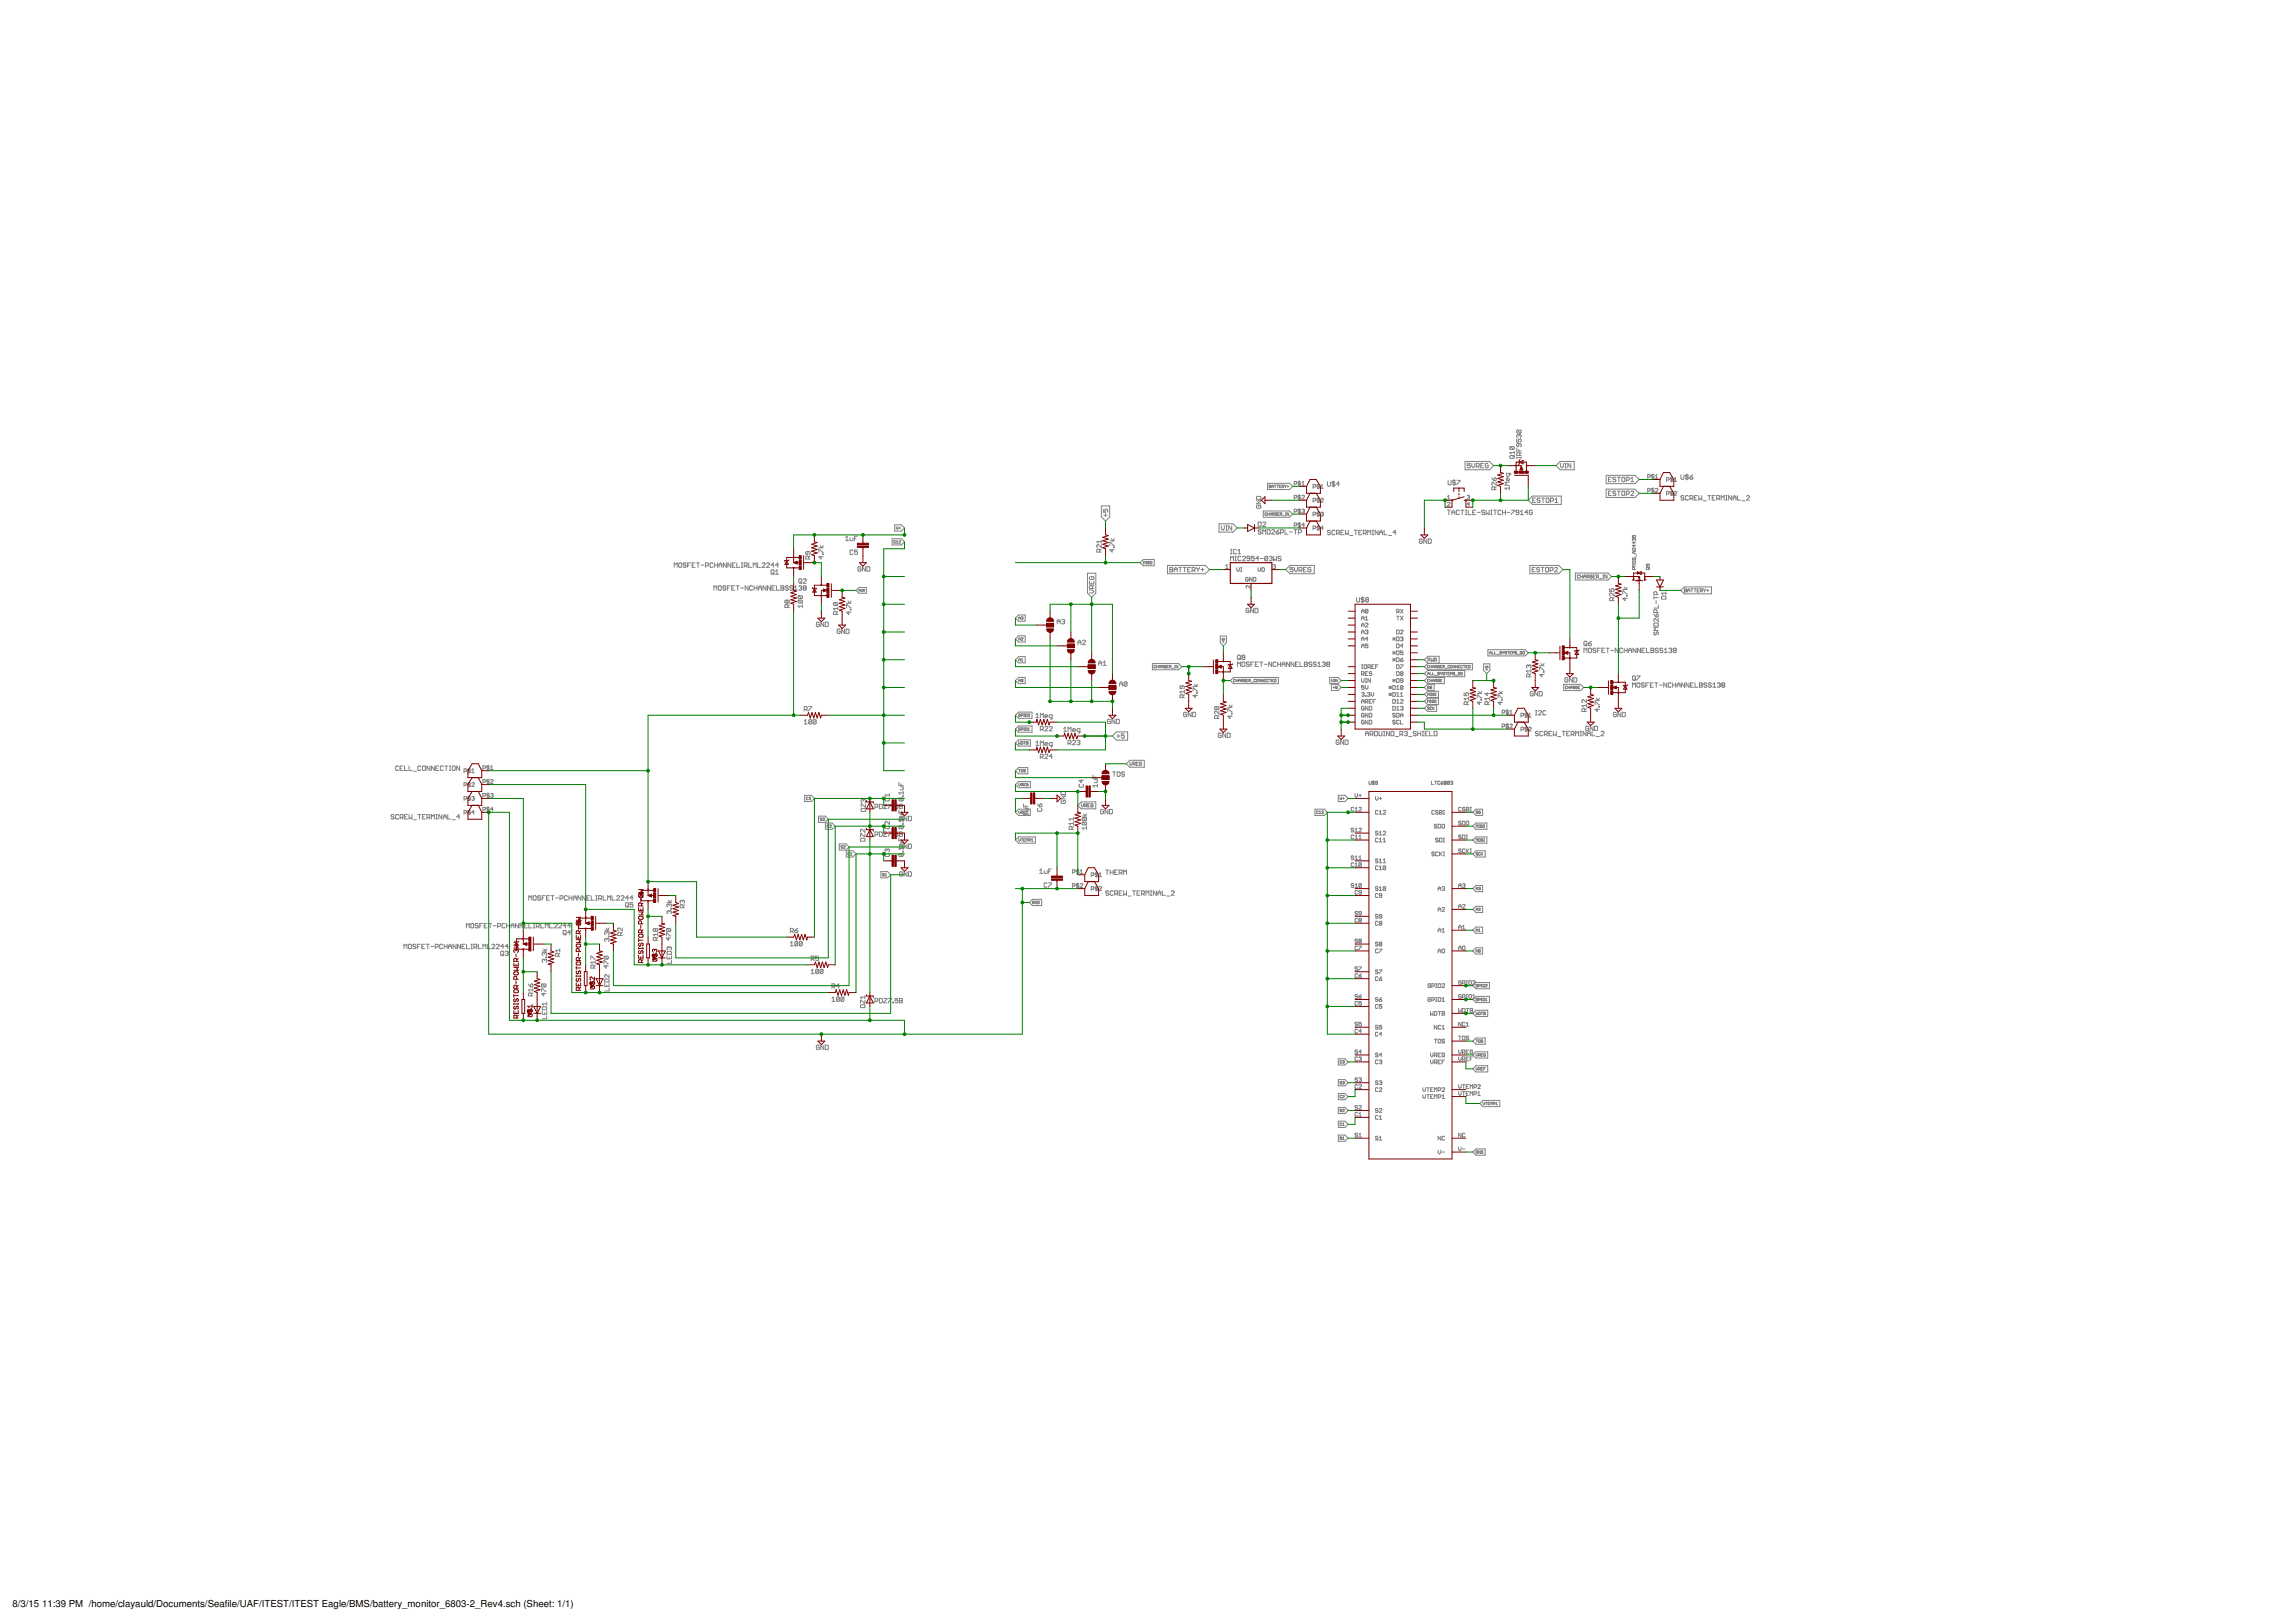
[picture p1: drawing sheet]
<svg xmlns="http://www.w3.org/2000/svg" width="841mm" height="594mm" viewBox="0 0 841 594" stroke-linecap="round" stroke-linejoin="round" font-family="sans-serif">
<defs><g id="words">
<g font-size="3.5">
<text x="4.6" y="588.5">8/3/15</text>
<text x="15.4" y="588.5">11:39 PM /home/clayauld/Documents/Seafile/UAF/ITEST/ITEST Eagle/BMS/battery_monitor_6803-2_Rev4.sch (Sheet: 1/1)</text>
</g>
</g></defs>
<g fill="none" stroke="#808080" stroke-width=".37">
<path d="M556.1 157.5h1.1l.2 .3-.2 .8M556.1 157.5l-.3 .9 .3 .2h1.1M556.1 157.5l1.1 1.1M556.6 159.5l-.2-.3-.6 .3 .3 .8M556.6 159.5l.3-.3 .5 .3-.2 .8M556.6 159.5v.2M464.5 177h8.1l1.1 1.1-1.1 1.2h-8.1zM465.1 178.1h.5M465.1 177.7l.7 .1-.2 .8h-.5zM466 178.6v-.6l.4-.3 .3 .3v.6M466 178.1h.7M467 177.7h.6"/>
<path d="M467.3 177.7v.9M467.9 177.7h.6M468.2 177.7v.9M468.9 178.1h.3M469.5 177.7h-.6v.9h.6M469.8 178.3l.6-.2-.1-.4h-.5v.9M470.1 178.3l.3 .3M470.7 177.7l.3 .4M471 178.1v.5M471.4 177.7l-.4 .4M471.7 178.1h.6M472 177.8v.7"/>
<path d="M474.3 177.3l.9-.3-.2-.7h-.7v1.4M476.1 176.1v1.9M476.6 176.6l-.2-.3-.7 .3 .2 .4 .7 .3-.2 .4-.7-.2M477.1 177.7h.9M477.1 176.8l.5-.5v1.4M481.2 178.4h.7l.2-.7-.9-.3v1.4M483 177.2v1.9M483.5 177.7l-.7-.3-.2 .5 .7 .2 .2 .5-.2 .2-.7-.2M484 178.8h.9M484 177.9l.5-.5v1.4M486.5 176.4v1.4l.2 .3 .9-.3v-1.4M488.7 176.2v2.2"/>
<path d="M489.2 176.7l-.8-.3-.3 .6 .8 .2 .3 .6-.3 .3-.8-.3M490.8 177.2h-1l.8-.8v1.7M530.7 175.9v1.4l.2 .3 .8-.3v-1.4M532.8 175.7v2.1M533.4 176.2l-.8-.3-.3 .6 .8 .2 .3 .6-.3 .3-.8-.3M534 175.9h1l-1 1.7M536.9 169h8.9l1.5 1.5-1.5 1.6h-8.9zM538.8 169.7h-1.1v.8l.6-.2 .5 .2-.3 .8-.8-.2M539.4 169.7v1.1l.5 .5 .5-.5v-1.1M541 170.8h.8l.3-.3-.3-.8h-.8v1.6M541.5 170.8l.6 .5M542.6 170.5h.6"/>
<path d="M543.7 169.7h-1.1v1.6h1.1M545.4 170l-.3-.3-.8 .3v1.1l.8 .2 .3-.8h-.6M546.7 175l.8 1.1M547.8 175l.5 .3-.3 .8h-.5v-.8zM547.8 179.3v-.8l-.3-.2-.8 .2v.8h1.6M548.3 176.6v1.1l-1.1-1.1-.5 .3 .3 .8M548.3 178.3l-.5 .5M553.1 178.8h-1.6l.5 .5M553.1 173.4v.8l-.8 .2-.3-.2v-.8h1.4l.3 .5M553.1 175.3l-.2 .8h-.6l-.3-.8 .6-.3v1.1M553.1 178.3v1M553.1 176.6h-1.6l.5 .6-.5 .5h1.6"/>
<path d="M553.6 166.8h1l.3 .8-.3 .3h-1l-.3-.3zM553.6 163.6h1l.3 .2-.3 .8M553.6 163.6l-.3 .8 .3 .2h1M553.6 163.6l1 1M554.9 165.7h-1.6l.5 .6M554.9 165.2v1.1M554.9 166.8l-.5 .6M555.8 160.8v1.1h.8l-.2-.8 .8-.3 .2 .3-.2 .8M555.8 167.6h1.6M555.8 164.1v1.1h1.6M555.8 167.4v.5M556.6 162.5v.8l-.2 .3-.6-.3 .3-.8h1.1l.2 .2-.2 .9"/>
<path d="M556.6 164.6v.6M556.9 166.8v-.8l-.3-.3-.8 .3v.8h1.6M557.4 167.4v.5M557.4 165.7l-.5 .6M570.2 170.5l1.5-1.5h5.2v3.1h-5.2zM571.8 169.7v1.1l.6 .5 .5-.5v-1.1M573.4 171.3h.6M573.4 169.7h.6M573.7 169.7v1.6M575.6 169.7v1.6l-1.1-1.6v1.6M588.6 174.1h10.6l1.5 1.5-1.5 1.5h-10.6zM588.6 179.2h10.6l1.5 1.5-1.5 1.5h-10.6z"/>
<path d="M589.4 175.6h.6M590.5 179.9h-1.1v1.6h1.1M590.5 174.8h-1.1v1.6h1.1M592.1 175.1l-.2-.3-.8 .3 .2 .5 .8 .3-.2 .5-.8-.3M592.7 179.9h1.1M592.7 174.8h1.1M593.2 174.8v1.6M593.2 179.9v1.6M594.3 175.1l.3-.3 .8 .3v1l-.3 .3-.8-.3zM596 175.9h.8l.2-.3-.2-.8h-.8v1.6M597.6 176.4h1.1M597.6 175.3l.5-.5v1.6"/>
<path d="M603.8 174.7h.7l.3-.7-1-.2v1.4M603.8 179.8h.7l.3-.7-1-.2v1.4M605.7 173.6v1.8M605.7 178.6v1.9M606.1 174l-.2-.2-.7 .2 .3 .5 .6 .2-.2 .5-.7-.2M606.1 179.1l-.2-.2-.7 .2 .3 .5 .6 .2-.2 .5-.7-.3M606.6 175.2h.9M606.6 174.3l.5-.5v1.4M606.6 179.1l.2-.2 .7 .2-.9 1.2h.9M610.7 175.8l1-.2-.3-.7h-.7v1.4M612.6 174.7v1.9M612.6 179.7v1.9"/>
<path d="M613.1 175.1l-.3-.2-.7 .2 .3 .5 .7 .2-.3 .5-.7-.2M613.5 175.4l.5-.5v1.4M613.5 176.3h.9M616 173.9v1.4l.3 .2 .8-.2v-1.4M618.2 173.6v2.2M618.7 174.2l-.2-.3-.9 .3 .3 .5 .8 .3-.2 .5-.9-.2M619.3 174.7h.8l.3 .6-.9 .2zM620.4 173.9l-1.1 .8M300.6 199.8l.5 .8 .6-.8M309.9 196.9l.5-.5v1.6M309.9 198h1.1M311.5 196.9v.8l.3 .3h.8v-1.1"/>
<path d="M313.1 197.2h.6M314.2 196.4h-1.1v1.6M326.9 197.3h3.4l1.2 1.2-1.2 1.1h-3.4zM327.9 192.2h2.4l1.2 1.2-1.2 1.1h-2.4zM328.2 198.2h-.6l.1 .7 .5-.1M328.5 192.9v.6l.3 .4 .3-.4v-.6M328.5 198.9h.6M328.5 198.3l.3-.3v.9M329.4 198.2h.7l-.7 .7h.7M329.4 193.4h.7M329.7 193.1v.6M403.5 199.5v1.1l-1-1.1-.6 .2 .3 .9"/>
<path d="M403.5 197.8v1.1M403.5 198.4h-1.6l.6 .5M403.6 185.3h3.1v4l-1.6 1.5-1.5-1.5zM404.3 186.5v1.1h.8l-.2-.5 .2-.6 .8 .3-.2 .8M404.6 188.7h1.1M405.1 188.2v1.1M406.7 199.7v-1l1.6 1M406.7 198.1h1.6M407.3 197.3l.5 .8 .5-.8M446.7 191.9h5.2l1.5 1.5-1.5 1.5h-5.2zM447.6 192.6v1.1l.5 .5 .5-.5v-1.1M449.2 194.2h.5"/>
<path d="M449.2 192.6h.5M449.5 192.6v1.6M451.4 192.6v1.6l-1.1-1.6v1.6M460.4 183.4h1.7l-1.7 1.1h1.7M460.7 185.1l-.3 .2 .3 .9h1.1l.3-.3-.3-.8h-.5v.5M460.7 181.8h1.1l.3 .3v.8h-1.7v-.8zM461.1 191.2h.8l.3 .3v1.1l-.3 .2h-.8zM462.2 194.3l-.3-.3-.8 .3 .2 .5 .9 .3-.3 .5-.8-.3M462.7 195.6v-1.6l.6 .5 .5-.5v1.6M462.7 191.5l.3-.3 .8 .3-1.1 1.3h1.1M462.9 187.2h9.7l1.1 1.1-1.1 1.1h-9.7zM464.2 188h-.7l.2 .8 .5-.2"/>
<path d="M464.4 194h.8l.2 .3v1l-.2 .3h-.8zM464.5 188.3h.6M464.5 187.8v1M465.1 187.8v1M465.4 188.8v-.6l.3-.4 .3 .4v.6M465.4 188.3h.6M466 194.3l.3-.3 .8 .3-1.1 1.3h1.1M466.4 188.5l.6-.2-.2-.5h-.4v1M466.7 188.5l.3 .3M467.6 194.8h.8l.3 .5-.8 .3zM467.9 188h-.6l.1 .8 .5-.2v-.3h-.3M468.2 188.3h.3"/>
<path d="M468.7 194l-1.1 .8M468.9 187.8h-.7v1h.7M469.2 188.5l.6-.2-.2-.5h-.4v1M469.3 195.1h.8l.2-.8-.2-.3h-.8v1.6M469.5 188.5l.3 .3M470.1 188.9h.6M470.9 194v1.6h1.1M471 187.8h.4M471 188.8h.4M471.2 187.8v1M472.3 187.8v1l-.6-1v1M472.5 194.8h1.1"/>
<path d="M474.2 194h1.1M474.3 182.4l.9-.3-.2-.7h-.7v1.4M474.3 192.5l.9-.2-.2-.7h-.7v1.4M474.3 187.4l.9-.2-.2-.7h-.7v1.4M474.7 194v1.6M475.8 195.1h.8l.3-.8-.3-.3h-.8v1.6M476.1 181.2v1.8M476.1 186.3v1.8M476.1 191.3v1.9M476.6 191.8l-.2-.2-.7 .2 .2 .5 .7 .2-.2 .5-.7-.3M476.6 186.7l-.2-.2-.7 .2 .2 .5 .7 .2-.2 .5-.7-.2M476.6 181.7l-.2-.3-.7 .3 .2 .4 .7 .3-.2 .4-.7-.2"/>
<path d="M477.1 181.7l.2-.3 .7 .3-.9 1.1h.9M477.1 186.7l.7-.2 .2 .2-.2 .5M477.6 187.2h.2M477.8 187.2l.2 .2-.2 .5-.7-.2M478 192.3h-.9l.7-.7v1.4M481.2 183.5h.7l.2-.7-.9-.3v1.4M481.2 188.5h.7l.2-.7-.9-.2v1.4M481.2 193.6h.7l.2-.7-.9-.2v1.4M483 182.3v1.8M483 187.4v1.8M483 192.4v1.9M483.5 187.8l-.7-.2-.2 .5 .7 .2 .2 .5-.2 .2-.7-.2"/>
<path d="M483.5 182.8l-.7-.3-.2 .5 .7 .2 .2 .5-.2 .2-.7-.2M483.5 192.9l-.7-.2-.2 .4 .7 .3 .2 .4-.2 .3-.7-.3M484 187.8l.7-.2 .2 .2-.2 .5M484 182.8l.2-.3 .7 .3-.9 1.1h.9M484.5 188.3h.2M484.7 188.3l.2 .2-.2 .5-.7-.2M484.9 193.4h-.9l.7-.7v1.4M487.6 194.5l-.3-.3-.8 .3 .2 .5 .9 .3-.3 .6-.8-.3M489.2 194.5l-.3-.3-.8 .3v1.1l.3 .3 .8-.3M489.8 195.3h.8l.2-.8-.2-.3h-.8v1.7M490.3 195.3l.5 .6M491.4 195h.5"/>
<path d="M492.5 194.2h-1.1v1.7h1.1M493 194.2v1.7l.6-.6 .5 .6v-1.7M494.7 196.1h1M496.3 194.2h1.1M496.8 194.2v1.7M497.9 195h.6M499 194.2h-1.1v1.7h1.1M499.6 195.3h.8l.3-.3-.3-.8h-.8v1.7M500.1 195.3l.6 .6M501.2 195.9v-1.7l.6 .6 .5-.6v1.7M502.9 194.2h.5M502.9 195.9h.5"/>
<path d="M503.1 194.2v1.7M505 194.2v1.7l-1.1-1.7v1.7M505.6 195h1.1M505.6 195.9v-1.1l.5-.6 .6 .6v1.1M507.2 194.2v1.7h1.1M508.8 196.1h1.1M511.6 195h-1.1l.8-.8v1.7M521.2 197.7l-.2-.3-.9 .3v1.1l.3 .2 .8-.2v-.6h-.5M522.9 197.4v1.6l-1.1-1.6v1.6M523.4 197.4h.8l.3 .3v1.1l-.3 .2h-.8zM530.4 184.2l.2-.2 .7 .2-.9 1.2h.9M530.4 186.9h1.1"/>
<path d="M530.4 182.8h.9M530.4 181.9l.5-.5v1.4M531 186.9v1.6M532 188.5v-1.1l.6-.5 .5 .5v1.1M532 187.7h1.1M534.8 187.1l-.3-.2-.8 .2v1.1l.3 .3 .8-.3M535.3 186.9h1.1M535.9 186.9v1.6M537 186.9h.5M537 188.5h.5M537.2 186.9v1.6M537.6 181.7l.7-.3 .2 .3-.2 .4"/>
<path d="M538.1 186.9v1.6h1M538.1 182.1h.2M538.3 182.1l.2 .3-.2 .4-.7-.2M538.5 184.7h-.9l.7-.7v1.4M539.7 187.7h.5M540.8 186.9h-1.1v1.6h1.1M541.3 187.7h1.1M544 187.1l-.8-.2-.2 .5 .8 .3 .2 .5-.2 .3-.8-.3M544.6 186.9v1.6l.5-.6 .6 .6v-1.6M546.2 186.9h.6M546.2 188.5h.6M546.5 186.9v1.6"/>
<path d="M547.3 186.9h1.1M547.9 186.9v1.6M550.1 187.1l-.3-.2-.8 .2v1.1l.2 .3 .9-.3M550.6 186.9v1.6M550.6 187.7h1.1M551.7 186.9v1.6M552.2 187.7h1.1M553.9 186.9h1.1l-1.1 1.6M556.6 187.7h-.8l-.3-.3 .3-.5 .8 .2v1.1l-.3 .3-.8-.3M557.1 188.5h1.1M557.1 187.4l.6-.5v1.6M559.9 187.7h-1.1l.8-.8v1.6"/>
<path d="M560 183.2l1.6-1.5h10.6v3h-10.6zM561.5 187.1l-.3-.2-.8 .2v1.1l.3 .3 .8-.3v-.5h-.5M561.7 183.2h.5M562.7 182.4h-1v1.6h1M564.4 182.7l-.8-.3-.3 .6 .8 .2 .3 .6-.3 .2-.8-.2M564.9 182.4h1.1M565.5 182.4v1.6M566.8 182.4l.8 .3v1.1l-.2 .2-.8-.2v-1.1zM568.2 183.5h.8l.3-.8-.3-.3h-.8v1.6M569.8 184h1.1M569.8 183l.6-.6v1.6M589.4 180.7h.6"/>
<path d="M592.1 180.1l-.2-.2-.8 .2 .2 .6 .8 .3-.2 .5-.8-.3M594.3 180.1l.3-.2 .8 .2v1.1l-.3 .3-.8-.3zM596 181h.8l.2-.3-.2-.8h-.8v1.6M597.6 180.1l.3-.2 .8 .2-1.1 1.4h1.1M598.2 196.1v.8h.6l-.2-.4 .2-.4 .6 .2-.2 .6M598.8 197.5l-.2-.2-.4 .2 .2 .6M598.8 197.5l.2-.2 .4 .2-.2 .6M598.8 197.5v.2M598.8 198.4v.8l-.6-.6h1.2M598.8 199.6v.8l-.6-.6h1.2M610.7 180.9l1-.2-.3-.7h-.7v1.4M613.1 180.2l-.7-.2-.3 .4 .7 .3 .3 .4-.3 .3-.7-.3"/>
<path d="M613.5 180.2l.2-.2 .7 .2-.9 1.2h.9M617.1 181.8l-.8-.3-.3 .6 .8 .2 .3 .6-.3 .3-.8-.3M618.7 181.8l-.2-.3-.9 .3v1.1l.3 .3 .8-.3M619.3 182.6h.8l.3-.3-.3-.8h-.8v1.7M619.8 182.6l.6 .6M620.9 182.3h.6M622 181.5h-1.1v1.7h1.1M622.6 181.5v1.7l.5-.6 .5 .6v-1.7M624.2 183.4h1.1M625.8 181.5h1.1M626.4 181.5v1.7M627.5 182.3h.5"/>
<path d="M628.5 181.5h-1v1.7h1M629.1 182.6h.8l.3-.8-.3-.3h-.8v1.7M629.6 182.6l.6 .6M630.7 183.2v-1.7l.6 .6 .5-.6v1.7M632.4 181.5h.5M632.4 183.2h.5M632.7 181.5v1.7M634.6 181.5v1.7l-1.1-1.7v1.7M635.1 182.3h1.1M635.1 183.2v-1.1l.6-.6 .5 .6v1.1M636.7 181.5v1.7h1.1M638.4 183.4h1.1"/>
<path d="M640 181.8l.3-.3 .8 .3-1.1 1.4h1.1M247.1 207.8v-1.6l.5 .5 .6-.5v1.6M249 206.2l.8 .2v1.1l-.3 .3-.8-.3v-1.1zM251.4 206.4l-.8-.2-.2 .5 .8 .3 .2 .5-.2 .3-.8-.3M252 207h.5M253.1 206.2h-1.1v1.6M253.6 207h.6M254.7 206.2h-1.1v1.6h1.1M255.3 206.2h1M255.8 206.2v1.6M256.9 207h1.1M258.6 207.2h.8l.2-.8-.2-.2h-.8v1.6"/>
<path d="M261.3 206.4l-.3-.2-.8 .2v1.1l.3 .3 .8-.3M261.6 216.2v-1.7l.5 .6 .6-.6v1.7M261.8 207h1.1M261.8 206.2v1.6M262.9 206.2v1.6M263.5 207h1M263.5 207.8v-1.1l.5-.5 .5 .5v1.1M263.5 214.5l.8 .3v1.1l-.2 .3-.9-.3v-1.1zM266 214.8l-.8-.3-.3 .6 .8 .2 .3 .6-.3 .3-.8-.3M266.2 206.2v1.6l-1.1-1.6v1.6M266.5 215.3h.6M267.6 214.5h-1.1v1.7"/>
<path d="M267.8 206.2v1.6l-1.1-1.6v1.6M268.2 215.3h.5M268.4 207h.5M269.2 214.5h-1v1.7h1M269.5 206.2h-1.1v1.6h1.1M269.8 214.5h1.1M270 206.2v1.6h1.1M270.3 214.5v1.7M271.4 215.3h1.1M271.6 206.2h.6M271.6 207.8h.6M271.9 206.2v1.6"/>
<path d="M272.7 207.2h.8l.3-.2-.3-.8h-.8v1.6M273.3 207.2l.5 .6M274.2 214.5v1.7l-1.1-1.7v1.7M274.4 206.2v1.6h1.1M275.8 214.8l-.3-.3-.8 .3v1.1l.3 .3 .8-.3M276 207.8v-1.6l.5 .5 .6-.5v1.6M276.4 215.3h1M276.4 214.5v1.7M277.4 214.5v1.7M277.6 206.2v1.6h1.1M278 215.3h1.1M278 216.2v-1.1l.5-.6 .6 .6v1.1"/>
<path d="M279.3 206.4l.2-.2 .9 .2-1.1 1.4h1.1M280.7 214.5v1.7l-1.1-1.7v1.7M280.9 206.4l.3-.2 .8 .2-1.1 1.4h1.1M282.3 214.5v1.7l-1-1.7v1.7M282.6 209l.2-.3 .8 .3v1.1l-.2 .2-.8-.2zM282.9 215.3h.5M283.1 209.8l.5 .5M283.6 207h-1l.8-.8v1.6M284 214.5h-1.1v1.7h1.1M284.2 210.3h1.1M284.2 209.2l.5-.5v1.6M284.5 214.5v1.7h1.1"/>
<path d="M285.3 207h-1.1l.8-.8v1.6M286.2 214.5h.8l.3 .3-.3 .5 .3 .6-.3 .3h-.8zM286.2 215.3h.8M288.9 214.8l-.8-.3-.3 .6 .8 .2 .3 .6-.3 .3-.8-.3M290.5 214.8l-.8-.3-.3 .6 .9 .2 .2 .6-.2 .3-.9-.3M291.1 216.2h1.1M291.1 215.1l.5-.6v1.7M292.7 218.2h1.1l.3 .2-.3 .8M292.7 219.8h1.1l.3 .3-.3 .8M292.7 219.8l-.3 .8 .3 .3h1.1M292.7 218.2l-.3 .8 .3 .2h1.1M292.7 219.8l1.1 1.1"/>
<path d="M292.7 218.2l1.1 1M292.7 214.8l.8-.3 .3 .3-.3 .5M292.7 212.3l.3-.3 .8 .3v1.1l-.3 .2-.8-.2zM293.3 215.3h.2M293.3 213.1l.5 .5M293.5 215.3l.3 .3-.3 .6-.8-.3M294.3 212.3l.3-.3 .8 .3-1.1 1.3h1.1M294.6 215.3l-.3-.2 .3-.6 .8 .3-.2 .5M294.6 215.3l-.3 .3 .3 .6 .8-.3-.2-.6M294.6 215.3h.6M296.1 202v.8l-.3 .3-.5-.3 .2-.8h1.1l.3 .3-.3 .8M296.3 204.7v-.8l-.2-.2-.8 .2v.8h1.6"/>
<path d="M296.9 203.7l-.6 .5M300.1 202.3v-1.1l1.6 1.1M300.1 200.6h1.6M300.9 203.7v1l-.8-.8h1.6M301.4 202.8h.3v.3h-.3zM312.6 201.7l-.3-.2-.8 .2v1.1l.3 .3 .8-.3M313.7 216.2l1-1h2.8v2.1h-2.8zM314.2 201.5h-1.1v.8l.6-.3 .5 .3-.2 .8-.9-.3M314.8 216.4l.5-.2-.1-.3h-.4v.7M315.5 207.8l-.3-.2-.8 .2v1.1l.8 .3 .3-.8h-.6M315.5 215.9v.7l.3-.2 .2 .2v-.7M316.3 216.4l.5-.2-.2-.3h-.3v.7"/>
<path d="M316.5 216.4l.3 .2M317.1 207.6v1.6l-1.1-1.6v1.6M317.7 207.6h.8l.3 .2v1.1l-.3 .3h-.8zM398.5 210h3.1v7.3l-1.6 1.5-1.5-1.5zM399.2 212.8v1.1h1.7v-1.1M399.2 216.1h1.1l.6 .5-.6 .6h-1.1M399.5 211.2l-.3 .3 .3 .8h1.1l.3-.3-.3-.8h-.6v.5M400 213.4v.5M400.3 215.5v-.8l-.3-.2-.8 .2v.8h1.7M400.9 214.5l-.6 .5M403 202.2v-.8l-.8-.3-.3 .3v.8h1.6M403.5 201.1l-.5 .6"/>
<path d="M407.5 201.1v1.1l-.8-.8h1.6M408.1 200.3h.2v.3h-.2zM417.8 206.1l1.2-1.2h4v2.3h-4zM419 206.6v-1l.3 .3 .3-.3v1M419.9 206.6h.4M419.9 205.6h.4M420.1 205.6v1M421.2 205.8h-.6l.6 .4-.2 .4-.4-.2M421.5 205.8h.6l-.1 .8-.5-.2zM427.8 207.1h13.9l1.5 1.5-1.5 1.5h-13.9zM428.7 207.8h.8l.3 .3-.3 .5 .3 .6-.3 .2h-.8zM428.7 208.6h.8"/>
<path d="M430.3 209.4v-1.1l.6-.5 .5 .5v1.1M430.3 208.6h1.1M431.9 207.8h1.1M432.5 207.8v1.6M433.6 207.8h1.1M434.1 207.8v1.6M435.2 208.6h.6M436.3 207.8h-1.1v1.6h1.1M436.9 208.9h.8l.3-.8-.3-.3h-.8v1.6M437.4 208.9l.6 .5M438.5 207.8l.5 .8M439 208.6v.8"/>
<path d="M439.6 207.8l-.6 .8M440.1 208.6h1.1M440.7 208.1v1.1M449.2 207.3l.4-.5v1.4M449.2 208.2h.9M450.9 202.8h.6M450.9 201.2h.6M450.9 205.4v-1.6l.6 .5 .5-.5v1.6M451.2 201.2v1.6M452.6 205.4h.5M452.6 203.8h.5M452.8 203.8v1.6"/>
<path d="M453.1 201.5l-.3-.3-.8 .3v1.1l.3 .2 .8-.2M453.2 207.9v1l.5 .4 .5-.4v-1M453.6 202.8h1.1M453.6 201.8l.6-.6v1.6M454.6 209.3h.5M454.6 207.9h.5M454.7 204l-.2-.2-.9 .2v1.1l.3 .3 .8-.3M454.9 207.9v1.4M455.3 204l.2-.2 .9 .2-1.1 1.4h1.1M457.4 211.7l-.2-.2-.7 .2 .2 1.2 .7-.3v-.4h-.4M458 204.6h-.8l-.3-.3 .3-.5 .8 .2v1.1l-.3 .3-.8-.3M458 214.5v.9l-1.1-.9-.3 .2 .3 .7"/>
<path d="M458.8 211.5v1.4l-.9-1.4v1.4M459.3 211.5l.9 .2-.2 1.2h-.7zM459.6 203.8h-1v.8l.5-.3 .5 .3-.2 .8-.8-.3M461 207.9v1l.5 .4 .4-.4v-1M461.3 204.6h-1.1l.8-.8v1.6M461.8 204.6h1.1M462.4 208.2l.2-.3 .7 .3-.2 1.1-.7-.2zM464.6 204v1.1l-.3 .3-.8-.3M464.6 204l-.9-.2-.2 .2v1.1M464.6 204l-1.1 1.1M465.1 204l.8-.2 .3 .2-.3 .6M465.6 204.6h.3"/>
<path d="M465.9 204.6l.3 .2-.3 .6-.8-.3M466.5 207l.7-.2 .2 .2-.2 .5M466.7 203.8v1.6l.6-.6 .5 .6v-1.6M467 207.5h.2M467.2 207.5l.2 .3-.2 .4-.7-.2M469.5 204l-.8-.2-.3 .5 .8 .3 .3 .5-.3 .3-.8-.3M471.2 208.6l1.5-1.5h8.9v3h-8.9zM473.8 207.8h-1v.8l.5-.3 .5 .3-.2 .8-.8-.2M474.4 207.8v1.1l.5 .5 .6-.5v-1.1M476 208.9h.8l.3-.3-.3-.8h-.8v1.6M476.6 208.9l.5 .5M477.7 208.6h.5"/>
<path d="M478.8 207.8h-1.1v1.6h1.1M480.4 208.1l-.3-.3-.8 .3v1.1l.3 .2 .8-.2v-.6h-.6M497.1 218.9v1.3l.3 .3 .8-.3v-1.3M499.3 218.6v2.1M499.9 219.1l-.9-.2-.2 .5 .8 .3 .3 .5-.3 .3-.8-.3M500.7 219.7l-.3-.3 .3-.5 .8 .2-.3 .6M500.7 219.7l-.3 .2 .3 .6 .8-.3-.3-.5M500.7 219.7h.5M560.6 207.1h10.6l1.5 1.5-1.5 1.5h-10.6zM561.5 208.6h.5M562.6 207.8h-1.1v1.6h1.1M564.2 208.1l-.3-.3-.8 .3 .3 .5 .8 .3-.3 .5-.8-.2"/>
<path d="M564.8 207.8h1M565.3 207.8v1.6M566.7 207.8l.8 .3v1.1l-.3 .2-.8-.2v-1.1zM568 208.9h.9l.2-.8-.2-.3h-.9v1.6M569.7 208.1l.2-.3 .9 .3-1.1 1.3h1.1M577.3 209.9h12l1.2 1.3-1.2 1.2h-12zM578.8 210.8l-.2-.2-.6 .2 .2 1 .6-.2M579.2 211.2h.8M579.2 210.6v1.2M580 210.6v1.2M580.3 211.8v-.8l.4-.4 .4 .4v.8M580.3 211.2h.8"/>
<path d="M581.5 211.3h.6l.2-.5-.8-.2v1.2M581.9 211.3l.4 .5M583.5 210.8l-.2-.2-.6 .2 .2 1 .6-.2v-.4h-.4M583.9 211.2h.3M584.6 210.6h-.7v1.2h.7M585 211.3h.6l.2-.5-.8-.2v1.2M585.4 211.3l.4 .5M586.2 211.9h.8M587.4 210.6h.4M587.4 211.8h.4M587.6 210.6v1.2M588.9 210.6v1.2l-.8-1.2v1.2"/>
<path d="M589.9 215.6v1.1h.8l-.3-.8 .8-.3 .3 .3-.3 .8M591 220v-.8l-.9-.3-.2 .3v.8h1.6M591.5 217.3v1l-1.4-1-.2 .2 .2 .8M591.5 218.9l-.5 .5M594.7 217.5v-1.1l1.6 1.1M594.7 215.9h1.6M595.2 215.1l.6 .8 .5-.8M595.5 218.9v1.1l-.8-.8h1.6M596 218.1h.3v.2h-.3zM598.4 200.8h.8l.2 .6-1 .1-.2-.1zM598.4 204.3l-.2 .6 .4 .2 .2-.6 .4-.2 .2 .2-.2 .6M598.4 205.5h.8l.2 .5-1 .2-.2-.2z"/>
<path d="M598.8 202v.7M599 208.6v-.6l-.6-.2-.2 .8h1.2M599.4 206.6h-1.2l.4 .4-.4 .4h1.2M599.4 202h-.8l-.4 .3 .4 .4h.8M599.6 203.1v.8M603.5 207.8h.8l.2 .6-1 .2-.2-.2zM603.9 206.6l-.2 .8-.4-.2 .2-.6h.8l.2 .2-.2 .6M604.5 207.8l-.4 .4M606.1 218.4v1M606.1 218.9h1.6M606.9 220v1.1M607.2 217.8v-.8l-.9-.3-.2 .3v.8h1.6"/>
<path d="M609.1 218.4h1.1l.3 .2v.8h-1.6v-.8zM610.5 217.3h-1.6l.5 .5M610.5 216.7v1.1M615.9 216.2l1.3-1.2h10v2.5h-10zM617.3 216.2h.5M617.3 215.7l.7 .2-.2 .9h-.5zM618.4 216.2h.8M618.4 216.8v-.8l.4-.3 .4 .3v.8M619.6 215.7h.8M620 215.7v1.1M620.8 215.7h.7M621.2 215.7v1.1"/>
<path d="M621.9 216.2h.4M622.7 215.7h-.8v1.1h.8M623.1 216.4h.6l.2-.5-.8-.2v1.1M623.5 216.4l.4 .4M624.3 215.7l.4 .5M624.7 216.2v.6M625.1 215.7l-.4 .5M625.4 216.2h.8M625.8 215.9v.7M288.4 220.1l-.2-.3-.6 .3 .3 .8 .5-.3M288.4 220.1l.3-.3 .6 .3-.3 .8-.6-.3M288.4 220.1v.5"/>
<path d="M288.7 222.5v-.8l-.8-.3-.3 .3v.8h1.7M289.3 221.4l-.6 .6M294.1 222h-1.7l.6 .5M294.1 221.4v1.1M300.2 228.2l-.2-.3-.8 .3v1l.8 .3 .2-.8h-.5M301.9 227.9v1.6l-1.1-1.6v1.6M302.4 227.9h.9l.2 .3v1l-.2 .3h-.9zM305.7 220.7l-.3 .8 .3 .3h1.1M305.7 220.7h1.1l.2 .3-.2 .8M305.7 220.7l1.1 1.1M306.5 225.1v-.9l-.8-.2-.3 .2v.9h1.6M307 224l-.5 .5"/>
<path d="M307 222.9h-1.6l.5 .5M307 222.3v1.1M307.9 230.7l-.3-.3-.8 .3v1.1l.8 .3 .3-.9h-.6M309.5 230.4v1.7l-1.1-1.7v1.7M310 230.4h.9l.2 .3v1.1l-.2 .3h-.9zM310.2 222.6v-1.1l1.6 1.1M310.2 221h1.6M310.7 220.2l.6 .8 .5-.8M311 224v1.1l-.8-.9h1.6M311.6 223.1h.2v.3h-.2zM372.1 226.4l1.2-1.1h2.4v2.2h-2.4zM373.3 232.9h2.4v2.3h-2.4l-1.2-1.2z"/>
<path d="M373.3 234h.6M373.3 226.4h.6M373.3 226.9v-.6l.3-.4 .3 .4v.6M373.3 234.5v-.6l.3-.3 .3 .3v.6M374.2 233.7h.7l-.7 .8h.7M374.2 226.1l.5-.2v.5M374.5 226.4h.2M374.7 226.4v.5l-.5-.2M387.4 228.5v-1.1l.6-.5 .5 .5v1.1M387.4 227.7h1.1M389.1 227.1l.8-.2 .2 .2-.2 .6M389.6 227.7h.3"/>
<path d="M389.9 227.7l.2 .2-.2 .6-.8-.3M395 236.1v-1.1l.6-.5 .5 .5v1.1M395 235.3h1.1M396.7 234.8l.3-.3 .8 .3-1.1 1.3h1.1M447.2 233h2.3v2.4l-1.2 1.2-1.1-1.2zM447.8 233.8v.6h.5l-.2-.4 .5-.2v.6M448 235.1h.6M448.3 234.8v.6M457.7 223.1l-.2-.3-.9 .3v1.1l.3 .2 .8-.2v-.6h-.5M459.4 222.8v1.6l-1.1-1.6v1.6M459.9 222.8h.8l.3 .3v1.1l-.3 .2h-.8zM499 232.2v-1l.4-.4 .5 .4v1"/>
<path d="M499 224.6v-1l.4-.4 .5 .4v1M499 227.1v-.9l.4-.5 .5 .5v.9M499 229.6v-.9l.4-.5 .5 .5v.9M499 234.7v-.9l.4-.5 .5 .5v.9M499 237.3v-1l.4-.4 .5 .4v1M499 234h.9M499 236.6h.9M499 223.9h.9M499 226.4h.9M499 228.9h.9M499 231.5h.9M500.4 228.5l.2-.3 .7 .3-.9 1.1h.9"/>
<path d="M500.4 231l.7-.2 .2 .2-.2 .5M500.4 226.2l.4-.5v1.4M500.4 227.1h.9M500.8 231.5h.3M501.1 231.5l.2 .2-.2 .5-.7-.3M501.3 223.4l-.7-.2-.2 1.1M501.3 235.9h-.9v.7l.4-.3 .5 .3-.2 .7-.7-.3M501.3 234h-.9l.7-.7v1.4M501.3 223.4l-.2 1.2-.7-.3M501.3 223.4l-.9 .9M510.4 233.6l.9 .9M510.4 234h.9"/>
<path d="M510.4 238.6l.9 1M510.4 239.1h.9M510.9 233.6v.9M510.9 238.6v1M511.3 233.6l-.9 .9M511.3 238.6l-.9 1M511.8 224.1l.9-.2-.2-.7h-.7v1.4M511.8 233.3l.9 .3-.2 1.1h-.7zM511.8 235.9l.9 .2-.2 1.2h-.7zM511.8 230.8l.9 .2-.2 1.2h-.7zM511.8 238.4l.9 .2-.2 1.2h-.7zM511.8 225.7h.9"/>
<path d="M512.3 224.1l.4 .5M512.3 225.7v1.4M513.2 223.2l.9 1.4M513.2 225.7l.9 1.4M513.2 231l.2-.2 .7 .2-.9 1.2h.9M513.2 233.6l.7-.3 .2 .3-.2 .4M513.7 234h.2M513.9 234l.2 .3-.2 .4-.7-.2M514.1 236.6h-.9l.7-.7v1.4M514.1 223.2l-.9 1.4M514.1 225.7l-.9 1.4M514.1 238.4h-.9v.7l.5-.2 .4 .2-.2 .7-.7-.2"/>
<path d="M545.3 238h13.6l1.1 1.1-1.1 1.1h-13.6zM545.8 239.6v-.6l.4-.4 .3 .4v.6M545.8 239.1h.7M546.8 238.6v1h.6M547.7 238.6v1h.6M548.7 239.7h.6M550.2 238.8h-.6l.6 .5-.1 .3-.5-.2M550.5 238.6l.3 .5M550.8 239.1v.5M551.2 238.6l-.4 .5M552.1 238.8h-.6l.6 .5-.2 .3-.4-.2M552.4 238.6h.6"/>
<path d="M552.7 238.6v1M553.3 239.1h.4M554 238.6h-.7v1h.7M554.3 239.6v-1l.3 .4 .3-.4v1M555.8 238.8h-.6l.6 .5-.1 .3-.5-.2M556.2 239.7h.6M557.7 238.8h-.6l.1 .8 .5-.2v-.3h-.3M558 238.8h.7l-.2 .8-.5-.2zM580.5 239v-1.6l.5 .5 .5-.5v1.6M580.7 234.9l.8 .2v1.1l-.2 .3-.8-.3v-1.1zM581 235.9l.5 .6M582.1 237.7l.3-.3 .8 .3v1.1l-.3 .2-.8-.2z"/>
<path d="M582.1 235.7h.8l.3 .5-.8 .3zM583.2 234.9l-1.1 .8M584.8 237.7l-.3-.3-.8 .3 .3 .5 .8 .3-.3 .5-.8-.2M585.4 238.2h.5M586.4 237.4h-1v1.6M587 238.2h.5M588.1 237.4h-1.1v1.6h1.1M588.6 237.4h1.1M589.2 237.4v1.6M590.3 238.2h1.1M593 237.4v1.6l-1.1-1.6v1.6M594.6 237.7l-.2-.3-.8 .3v1.1l.2 .2 .8-.2"/>
<path d="M595.2 238.2h1.1M595.2 237.4v1.6M596.3 237.4v1.6M596.8 238.2h1.1M596.8 239v-1.1l.6-.5 .5 .5v1.1M599.5 237.4v1.6l-1-1.6v1.6M601.2 237.4v1.6l-1.1-1.6v1.6M601.7 238.2h.6M602.8 237.4h-1.1v1.6h1.1M603.4 237.4v1.6h1.1M605 237.4h.8l.3 .3-.3 .5 .3 .6-.3 .2h-.8zM605 238.2h.8"/>
<path d="M606.1 224.9l.8 1.1M606.3 228.2h1.1l.3 .3v.8h-1.6v-.8zM606.3 231.5l-.2 .2 .2 .8 .6-.2 .3-.8 .5 .2-.3 .8M607.2 224.3v-.8l-.9-.2-.2 .2v.8h1.6M607.2 224.9l.5 .3-.3 .8h-.5v-.8zM607.7 226.5v1.1l-1.4-1.1-.2 .3 .2 .8M607.7 221.6v1.1h-1.6M607.7 229.8h-1.6l.5 .6-.5 .5h1.6M607.7 237.7l-.2-.3-.9 .3 .3 .5h.6l.2 .6-.2 .2-.9-.2M609.4 237.7l-.3-.3-.8 .3 .3 .5 .8 .3-.3 .5-.8-.2M609.9 239h1.1M609.9 237.9l.6-.5v1.6"/>
<path d="M611.5 237.7l.9-.3 .2 .3-.2 .5M612.1 238.2h.3M612.4 238.2l.2 .3-.2 .5-.9-.2M613.5 238.2l-.3-.3 .3-.5 .8 .3-.3 .5M613.5 238.2l-.3 .3 .3 .5 .8-.2-.3-.6M613.5 238.2h.5M294.7 259.8h.8l.3-.2-.3-.8h-.8v1.6M295.3 259.8l.5 .6M296.4 258.8h1l-1 1.6M372.1 249.3l1.2-1.2h2.4v2.3h-2.4zM372.1 241.6l1.2-1.1h2.4v2.3h-2.4zM373.3 241.6h.6"/>
<path d="M373.3 249.3h.6M373.3 242.1v-.6l.3-.3 .3 .3v.6M373.3 249.7v-.6l.3-.3 .3 .3v.6M374.2 241.5l.3-.3v.9M374.2 242.1h.7M374.9 248.9v.7h-.7M374.9 248.9h-.7v.7M374.9 248.9l-.7 .7M402.7 243.7v-1.1l.5-.5 .6 .5v1.1M402.7 242.9h1.1M404.3 242.6l.5-.5v1.6M404.3 243.7h1.1"/>
<path d="M410.3 251.3v-1l.5-.6 .6 .6v1M410.3 250.5h1.1M413 250l-.3-.3-.8 .3v1.1M413 250v1.1l-.3 .2-.8-.2M413 250l-1.1 1.1M422.3 243h9.6l1.2 1.2-1.2 1.1h-9.6zM423.5 243.9h-.6v.6h.6M423.9 244.2h.6M423.9 243.7v.9M424.5 243.7v.9M424.8 244.6v-.6l.3-.3 .3 .3v.6M424.8 244.2h.6"/>
<path d="M425.7 244.3h.5l.2-.4-.7-.2v.9M426 244.3l.4 .3M427.3 243.9h-.6v.6l.4 .1 .2-.4h-.3M427.6 244.2h.3M428.2 243.7h-.6v.9h.6M428.5 244.3l.7-.1-.2-.5h-.5v.9M428.8 244.3l.4 .3M429.5 244.8h.6M430.4 243.7h.3M430.4 244.6h.3M430.6 243.7v.9M431.7 243.7v.9l-.7-.9v.9"/>
<path d="M433.2 251.2v.8l-.3 .3-.5-.3 .3-.8h1.1l.2 .2-.2 .9M433.5 255.5v-.8l-.3-.3-.8 .3v.8h1.6M434 253.3h-1.6l.5 .6M434 254.4l-.5 .6M434 252.8v1.1M437.2 253.1v-1.1l1.6 1.1M437.2 251.4h1.6M437.7 250.6l.6 .8 .5-.8M438 254.4v1.1l-.8-.8h1.6M438.6 253.6h.2v.3h-.2zM445.4 258.8l-.3 .3 .3 .8h1.1M445.4 258.8h1.1l.2 .3-.2 .8"/>
<path d="M445.4 258.8l1.1 1.1M449.9 259.1h1.6M450.4 258.3l.6 .8 .5-.8M452 248.1h16.5v2.3h-16.5l-1.2-1.1zM452.6 248.9h-.6v.7h.6M453 249.3h.6M453 248.8v.9M453.5 240.2l.2-.3 .9 .3v1.1l-.3 .3-.8-.3zM453.5 244.1v-1.6l.5 .5 .6-.5v1.6M453.6 248.8v.9M453.9 249.7v-.6l.3-.3 .3 .3v.6M453.9 249.3h.6"/>
<path d="M454 241l.6 .6M454.8 249.4h.5l.2-.5-.7-.1v.9M455.1 242.7l.3-.2 .8 .2v1.1l-.3 .3-.8-.3zM455.1 249.4l.4 .3M455.4 240.7l-.3-.2 .3-.6 .8 .3-.3 .5M455.4 240.7l-.3 .3 .3 .6 .8-.3-.3-.6M455.4 240.7h.5M456.4 248.9h-.6v.7l.4 .1 .2-.4h-.3M456.7 249.3h.3M457.3 248.8h-.6v.9h.6M457.6 249.4l.7-.1-.2-.5h-.5v.9M457.8 242.7l-.3-.2-.8 .2 .3 .6 .8 .3-.3 .5-.8-.3"/>
<path d="M457.9 249.4l.4 .3M458.4 243.3h.5M458.6 249.9h.6M459.5 242.5h-1.1v1.6M460 243.3h.5M460.1 248.9h-.6l.2 .8 .4-.1M460.4 248.9h.7l-.2 .8-.5-.1zM461.1 242.5h-1.1v1.6h1.1M461.6 242.5h1.1M462 248.8v.9l-.6-.9v.9M462.2 242.5v1.6M462.9 248.8v.9l-.6-.9v.9"/>
<path d="M463.3 249.3h.3M463.3 243.3h1.1M463.9 248.8h-.6v.9h.6M464.8 248.9h-.6l.1 .8 .5-.1M465.1 248.8h.7M465.4 248.8v.9M466 242.5v1.6l-1.1-1.6v1.6M466 249.3h.4M466.7 248.8h-.7v.9h.7M467 248.8l.6 .1-.1 .8h-.5zM467.6 242.7l-.2-.2-.8 .2v1.1l.2 .3 .8-.3M468.2 243.3h1.1"/>
<path d="M468.2 242.5v1.6M469.3 242.5v1.6M469.8 243.3h1.1M469.8 244.1v-1.1l.6-.5 .5 .5v1.1M472.5 242.5v1.6l-1-1.6v1.6M474.2 242.5v1.6l-1.1-1.6v1.6M474.7 243.3h.6M475.8 242.5h-1.1v1.6h1.1M476.4 242.5v1.6h1.1M478 242.5h.8l.3 .2-.3 .6 .3 .5-.3 .3h-.8zM478 243.3h.8M480.7 242.7l-.2-.2-.8 .2 .2 .6 .8 .3-.2 .5-.8-.3"/>
<path d="M482.4 242.7l-.3-.2-.8 .2 .3 .6 .8 .3-.3 .5-.8-.3M482.9 244.1h1.1M482.9 243l.6-.5v1.6M484.6 242.7l.8-.2 .2 .2-.2 .6M485.1 243.3h.3M485.4 243.3l.2 .3-.2 .5-.8-.3M486.5 243.3l-.3-.3 .3-.5 .8 .2-.3 .6M486.5 243.3l-.3 .3 .3 .5 .8-.3-.3-.5M486.5 243.3h.5M487.3 248.1h3l1.2 1.2-1.2 1.1h-3zM487.9 250.7h2.4l1.2 1.1-1.2 1.1h-2.4zM487.9 248.8v.6l.3 .3 .3-.3v-.6"/>
<path d="M488.5 251.8h.6M488.8 249.7h.3M488.8 248.8h.3M488.8 251.5v.6M489 248.8v.9M490.1 251.3h-.7v.5h.7l-.2 .5-.5-.2M490.1 248.8v.9l-.7-.9v.9M499 248.6v.9l.4 .5 .5-.5v-.9M499 247h.7l.2-.7-.9-.3v1.4M499 257.6v-1l.4-.4 .5 .4v1M499 253.9l.7-.3 .2 .3-.2 .4M499 244.9h.4"/>
<path d="M499 243.5h.4M499 256.9h.9M499.2 243.5v1.4M499.4 247l.5 .4M499.4 254.3h.3M499.7 254.3l.2 .3-.2 .4-.7-.2M499.9 251.1h-.9v.7l.4-.2 .5 .2-.2 .7-.7-.2M499.9 259l-.2-.3-.7 .3 .2 1.1 .7-.2v-.5h-.5M500.1 243.5l.7 .2-.2 1.2-.7-.3zM500.4 251.1v.9l.4 .5 .5-.5v-.9M500.4 254.8l.2 .2zM500.4 257.1l.9-.2-.2-.7h-.7v1.4"/>
<path d="M500.4 246.7h.4M500.4 250h.4M500.4 248.6h.4M500.6 248.6v1.4M500.8 257.1l.5 .5M501.1 253.9l.7-.3 .2 .3-.2 .4M501.3 246h-.9v1.4h.9M501.3 258.7v1.4l-.9-1.4v1.4M501.3 244.4l.9-.2-.2-.7h-.7v1.4M501.5 254.3h.3M501.8 254.3l.2 .3-.2 .4-.7-.2M501.8 244.4l.4 .5"/>
<path d="M501.8 258.7l.9 .3-.2 1.1h-.7zM501.8 256.9h.4M502.2 248.6v1.4l-.9-1.4v1.4M502.5 253.6v1l.4 .4 .5-.4v-1M502.7 246.3l-.7-.3-.2 .5 .7 .2 .2 .5-.2 .2-.7-.2M502.7 256.2h-.9v1.4h.9M502.7 244.2h.5M503.2 256.9h.4M503.6 243.5h-.9v1.4h.9M504.1 256.2h-.9v1.4M504.1 244.2h.5M505 243.5h-.9v1.4"/>
<path d="M509 251.8h.9M509 251.3l.9 1M509 253.9l.9 .9M509 254.3h.9M509.5 251.3v1M509.5 253.9v.9M509.9 251.3l-.9 1M509.9 253.9l-.9 .9M510.4 258.7l.9 .3-.2 1.1h-.7zM510.4 256.2l.9 .2-.2 1.2h-.7zM510.4 251.1l.9 .2-.2 1.2h-.7zM510.4 253.6l.9 .3-.2 1.1h-.7z"/>
<path d="M510.4 241.2l.9 .9M510.4 241.6h.9M510.4 248.8l.9 .9M510.4 249.3h.9M510.9 241.2v.9M510.9 248.8v.9M511.3 241.2l-.9 .9M511.3 248.8l-.9 .9M511.8 246l.9 .3-.2 1.1h-.7zM511.8 240.9l.9 .3-.2 1.1h-.7zM511.8 243.5l.9 .2-.2 1.2h-.7zM511.8 248.6l.9 .2-.2 1.2h-.7z"/>
<path d="M511.8 251.6l.5-.5v1.4M511.8 254.1l.5-.5v1.4M511.8 256.6l.5-.4v1.4M511.8 259.2l.5-.5v1.4M511.8 252.5h.9M511.8 255h.9M511.8 257.6h.9M513.2 259l.7-.3 .2 .3-.2 .4M513.2 256.4l.2-.2 .7 .2-.9 1.2h.9M513.2 241.6h.7l.2 .5-.7 .2zM513.2 243.5h.9l-.9 1.4M513.2 255h.9"/>
<path d="M513.2 254.1l.5-.5v1.4M513.4 246.7l-.2-.2 .2-.5 .7 .3-.2 .4M513.4 246.7l-.2 .3 .2 .4 .7-.2-.2-.5M513.4 246.7h.5M513.7 259.4h.2M513.9 259.4l.2 .3-.2 .4-.7-.2M514.1 249.3l-.9-.3 .2-.4 .7 .2v.9l-.2 .3-.7-.3M514.1 251.3l-.2 1.2-.7-.2M514.1 251.3l-.2-.2-.7 .2v1M514.1 240.9l-.9 .7M514.1 251.3l-.9 1M522 251.8l1.1-1.1h2.4v2.2h-2.4z"/>
<path d="M522 244.2l1.1-1.2h16.5v2.3h-16.5zM522 246.7l1.1-1.1h13.7v2.3h-13.7zM522 249.3l1.1-1.2h6.2v2.3h-6.2zM522 254.3l1.1-1.1h4v2.3h-4zM522 259.4l1.1-1.1h3.4v2.3h-3.4zM522 256.9l1.1-1.2h4v2.3h-4zM523.1 257.3v-.9l.4 .3 .3-.3v.9M523.1 254.8v-.9l.4 .3 .3-.3v.9M523.1 246.7h.7M523.1 247.2v-.6l.4-.3 .3 .3v.6M523.2 240.4h4.2v2.5h-4.2l-1.2-1.3zM523.3 241.8l.8-.2-.2-.6h-.6v1.2"/>
<path d="M523.8 251.5h-.7l.7 .4-.2 .4-.5-.2M523.8 259.1h-.7l.7 .5-.2 .3-.5-.2M523.8 243.9h-.7v.6h.7M523.8 248.9h-.7v.7h.7M524.1 256.4h.3M524.1 244.2h.6M524.1 254h.6l-.1 .8-.5-.1zM524.1 249.3h.6M524.1 243.7v.9M524.1 246.3v.9h.6M524.1 248.8v.9M524.1 257.3h.3"/>
<path d="M524.2 256.4v.9M524.4 241v1.2l.4-.4 .4 .4v-1.2M524.7 251.5h-.6l.6 .4-.1 .4-.5-.2M524.7 259.1h-.6v.6h.6M524.7 243.7v.9M524.7 248.8v.9M525 244.2h.6M525 249.3h.6M525 249.7v-.6l.3-.3 .3 .3v.6M525 244.6v-.6l.3-.3 .3 .3v.6M525 246.3v.9h.6M525 259v.9"/>
<path d="M525.2 259.4l.4 .5M525.3 256.6l-.5-.2-.1 .3 .6 .5h-.6M525.6 241.8l.8-.2-.2-.6h-.6v1.2M525.6 256.6h.7l-.2 .7-.5-.1zM525.6 254h-.6l.6 .5-.1 .3-.5-.1M525.6 259l-.6 .6M525.9 244.3h.5l.2-.4-.7-.2v.9M525.9 249.4h.5l.2-.5-.7-.1v.9M525.9 253.9h.4M525.9 254.8h.4M525.9 247.4h.7M526 241.8l.4 .4"/>
<path d="M526.1 253.9v.9M526.3 249.4l.3 .3M526.3 244.3l.3 .3M527.5 246.4l-.5-.1-.1 .3 .6 .4h-.6M527.5 243.9h-.6l.1 .7 .5-.1v-.3h-.3M527.5 248.9h-.6l.1 .8 .5-.1v-.3h-.3M527.8 244.2h.3M527.8 249.3h.3M527.8 246.3l.3 .4M528.1 246.7v.5M528.4 243.7h-.6v.9h.6M528.4 248.8h-.6v.9h.6"/>
<path d="M528.4 246.3l-.3 .4M528.7 244.3h.5l.2-.4-.7-.2v.9M529.1 244.3l.3 .3M529.4 246.4h-.7l.7 .5-.2 .3-.5-.2M529.7 246.3h.6M529.7 244.8h.6M530 246.3v.9M530.6 246.7h.3M531.2 246.3h-.6v.9h.6M531.2 243.9h-.6v.6h.6M531.6 243.9h.6l-.2 .7-.4-.1zM531.6 247.2v-.9l.3 .3 .3-.3v.9"/>
<path d="M533.1 246.4h-.6l.6 .5-.1 .3-.5-.2M533.1 243.7v.9l-.6-.9v.9M533.4 247.4h.7M534.1 243.7v.9l-.7-.9v.9M534.4 244.2h.3M535 246.4h-.6v.6l.4 .2 .2-.5h-.3M535 243.7h-.6v.9h.6M535.3 246.4h.6l-.1 .8-.5-.2zM535.9 243.9h-.6v.6h.6M536.2 243.7h.7M536.5 253.7v1.1h.9l-.3-.8 .8-.3 .3 .3-.3 .8M536.6 243.7v.9"/>
<path d="M537.2 244.2h.3M537.6 258.1v-.8l-.8-.3-.3 .3v.8h1.7M537.8 243.7h-.6v.9h.6M538.1 243.7l.6 .2-.1 .7h-.5zM538.2 255.9h-1.7l.6 .5M538.2 257l-.6 .5M538.2 255.4v1M541.3 255.6v-1.1l1.7 1.1M541.3 254h1.7M541.9 253.2l.5 .8 .6-.8M542.1 257v1.1l-.8-.8h1.7M542.7 256.2h.3v.2h-.3z"/>
<path d="M543.7 243.1h2.3v2.5l-1.2 1.1-1.1-1.1zM544.3 244v.6h.5l-.1-.5 .4-.1v.6M544.5 245.2h.6M544.8 244.9v.6M545 253.7v1.1l-.8-.8h1.6M545.2 258.1v-.8l-.8-.3-.2 .3v.8h1.6M545.8 257l-.6 .5M545.8 255.9h-1.6l.5 .5M545.8 255.4v1M549 255.6v-1.1l1.6 1.1M549 254h1.6M549.5 253.2l.5 .8 .6-.8"/>
<path d="M549.8 257v1.1l-.8-.8h1.6M550.3 256.2h.3v.2h-.3zM552.3 259.9v1.9M560.2 243.8l.3-.2 .5 .2-.3 .8M560.2 243.8l-.3-.2-.5 .2 .3 .8M560.2 243.8v.3M560.5 247.9v-.8l-.8-.3-.3 .3v.8h1.6M561 246.8l-.5 .6M561 245.7h-1.6l.5 .6M561 245.2v1.1M561.8 253.5l-.2-.2-.8 .2v1.1l.2 .3 .8-.3v-.5h-.5M563.5 253.3v1.6l-1.1-1.6v1.6"/>
<path d="M564 253.3h.9l.2 .2v1.1l-.2 .3h-.9zM564.2 245.4v-1l1.6 1M564.2 243.8h1.6M564.7 243l.6 .8 .5-.8M565 246.8v1.1l-.8-.8h1.6M565.6 246h.2v.3h-.2zM573 250.7h6.2l1.2 1.1-1.2 1.1h-6.2zM574.3 251.5h-.6v.6h.6M574.5 248.5l-.2-.3-.8 .3v1.1l.2 .2 .8-.2v-.6h-.5M574.6 251.8h.6M574.6 251.3v1M575.2 251.3v1"/>
<path d="M575.5 251.8h.7M575.5 252.3v-.6l.3-.4 .4 .4v.6M576.2 248.2v1.6l-1.1-1.6v1.6M576.5 251.9h.4l.2-.4-.6-.2v1M576.7 248.2h.9l.2 .3v1.1l-.2 .2h-.9zM576.8 251.9l.3 .4M578 251.5h-.6l.2 .8 .4-.2v-.3h-.3M578.3 251.8h.4M579 251.3h-.7v1h.7M581.3 256.2v1.1l-1-1.1-.6 .3 .3 .8M581.3 259.5l-.5 .6M581.3 258.4h-1.6l.6 .6"/>
<path d="M581.3 257.9v1.1M584.5 258.1v-1l1.6 1M584.5 256.5h1.6M585 255.7l.6 .8 .5-.8M585.3 259.5v1.1l-.8-.8h1.6M585.9 258.7h.2v.3h-.2zM598.2 247.8l.3-.2 .8 .2v1.1l-.3 .3-.8-.3zM598.2 251.7v-1.6l.6 .5 .5-.5v1.6M598.8 248.6l.5 .6M599.9 250.4l.2-.3 .8 .3v1.1l-.2 .2-.8-.2zM599.9 247.6h1l-1 1.6M602.6 250.4l-.3-.3-.8 .3 .3 .5 .8 .3-.3 .5-.8-.2"/>
<path d="M603.1 250.9h.6M604.2 250.1h-1.1v1.6M604.8 250.9h.5M605.9 250.1h-1.1v1.6h1.1M606.4 250.1h1.1M607 250.1v1.6M608.1 250.9h1M610.8 250.1v1.6l-1.1-1.6v1.6M612.4 250.4l-.3-.3-.8 .3v1.1l.3 .2 .8-.2M613 250.9h1M613 250.1v1.6M614 250.1v1.6"/>
<path d="M614.6 250.9h1.1M614.6 251.7v-1.1l.5-.5 .6 .5v1.1M617.3 250.1v1.6l-1.1-1.6v1.6M619 250.1v1.6l-1.1-1.6v1.6M619.5 250.9h.6M620.6 250.1h-1.1v1.6h1.1M621.2 250.1v1.6h1M622.8 250.1h.8l.3 .3-.3 .5 .3 .6-.3 .2h-.8zM622.8 250.9h.8M625.5 250.4l-.3-.3-.8 .3 .3 .5h.5l.3 .6-.3 .2-.8-.2M627.1 250.4l-.2-.3-.8 .3 .2 .5 .8 .3-.2 .5-.8-.2M627.7 251.7h1.1"/>
<path d="M627.7 250.6l.5-.5v1.6M629.3 250.4l.9-.3 .2 .3-.2 .5M629.9 250.9h.3M630.2 250.9l.2 .3-.2 .5-.9-.2M631.3 250.9l-.3-.3 .3-.5 .8 .3-.3 .5M631.3 250.9l-.3 .3 .3 .5 .8-.2-.3-.6M631.3 250.9h.5M294.7 264.1l.6-.5v1.6M294.7 265.2h1.1M297.4 263.8l-.2-.2-.8 .2v1.1M297.4 263.8v1.1l-.2 .3-.8-.3M297.4 263.8l-1 1.1"/>
<path d="M299.1 263.8v1.1l-.3 .3-.8-.3M299.1 263.8l-.3-.2-.8 .2v1.1M299.1 263.8l-1.1 1.1M372.1 267l1.2-1.1h4.9v2.3h-4.9zM373.3 271h4.3v2.3h-4.3l-1.2-1.2zM373.3 260.8h4.9v2.3h-4.9l-1.2-1.1zM373.3 271.7v.9l.3-.3 .3 .3v-.9M373.9 261.6h-.6l.1 .8 .5-.1v-.3h-.3M373.9 266.7h-.6l.1 .8 .5-.1v-.4h-.3M374.2 271.7l.7 .1-.2 .8h-.5zM374.2 267.2h.5l.2-.5-.7-.1v.9M374.2 262.1h.5l.2-.5-.7-.1v.9"/>
<path d="M375.2 262.4h.3M375.2 266.6h.3M375.2 261.5h.3M375.2 271.7h.6M375.2 267.5h.3M375.3 261.5v.9M375.3 266.6v.9M375.5 271.7v.9M375.8 261.6h.6l-.1 .8-.5-.1zM375.9 266.6l.5 .1-.1 .8-.5-.1zM376.1 271.7l.6 .1-.1 .8h-.5zM376.1 272.1h.5"/>
<path d="M376.7 261.6h.6l-.6 .8h.6M376.7 266.9l.3-.3v.9M376.7 267.5h.6M379.6 261.8l.6-.5v1.6M379.6 272l.6-.6v1.6M379.6 262.9h1.1M379.6 273h1.1M381.2 262.9v-1.6l.6 .5 .5-.5v1.6M381.2 267.2h.9l.2-.9-.2-.2h-.9v1.6M381.2 273v-1.6l.6 .6 .5-.6v1.6M381.2 277.3h.9l.2-.8-.2-.3h-.9v1.7M381.8 267.2l.5 .5"/>
<path d="M381.8 277.3l.5 .6M382.9 272.5h1.1l-.3-.5-.8 .2v.6l.8 .2M382.9 262.4h1.1l-.3-.6-.8 .3v.5l.8 .3M382.9 266.3l.3-.2 .8 .2-1.1 1.4h1.1M382.9 276.5l.3-.3 .8 .3-1.1 1.4h1.1M384.5 266.3l.3-.2 .8 .2-1.1 1.4h1.1M385.6 262.9h-.8l-.3-.3 .3-.8h.8v1.4l-.5 .2M385.6 273h-.8l-.3-.2 .3-.8h.8v1.3l-.5 .3M385.6 277.1h-1.1l.8-.9v1.7M389.8 266.9l.5-.5v1.6M389.8 268h1M391.4 268v-1.6l.5 .5 .6-.5v1.6"/>
<path d="M391.4 272.2h.8l.3-.8-.3-.3h-.8v1.7M391.9 272.2l.6 .6M393 267.4h1.1l-.3-.5-.8 .3v.5l.8 .3M393 271.4l.3-.3 .8 .3-1.1 1.4h1.1M394.7 271.4l.8-.3 .3 .3-.3 .6M395.2 272h.3M395.5 272l.3 .2-.3 .6-.8-.3M395.8 268h-.9l-.2-.3 .2-.8h.9v1.3l-.6 .3M406.9 263.7l-.2-.3-.9 .3v1.1l.3 .2 .8-.2v-.6h-.5M407.7 269.6l1.5-1.5h4v3h-4zM408.6 263.4v1.6l-1.1-1.6v1.6M409.1 263.4h.8l.3 .3v1.1l-.3 .2h-.8z"/>
<path d="M409.3 269.6h1.1M409.8 269v1.1M412 268.8h-1.1v.8l.5-.3 .6 .3-.3 .8-.8-.3M412.7 279.7l1.3-1.2h5.3v2.5h-5.3zM414.1 279.1v.8l.4 .4 .3-.4v-.8M415.2 279.9h.6l.2-.6-.8-.2v1.2M415.6 279.9l.4 .4M416.4 279.7h.4M417.2 279.1h-.8v1.2h.8M418.4 279.3l-.2-.2-.6 .2v.8l.6 .2 .2-.6h-.4M434.9 261.2l-.3-.3-.8 .3v1.1l.2 .2 .9-.2v-.6h-.6M436.5 260.9v1.6l-1.1-1.6v1.6"/>
<path d="M437 260.9h.9l.2 .3v1.1l-.2 .2h-.9zM446.2 263.1v-.8l-.3-.2-.8 .2v.8h1.6M446.7 260.4v1.1l-1.1-1.1-.5 .3 .3 .8M446.7 262.1l-.5 .5M447.6 268.8l-.3-.3-.8 .3v1.1l.2 .2 .9-.2v-.6h-.6M449.2 268.5v1.6l-1.1-1.6v1.6M449.7 268.5h.9l.2 .3v1.1l-.2 .2h-.9zM449.9 260.7v-1.1l1.6 1.1M450.7 262.1v1l-.8-.8h1.6M451.3 261.2h.2v.3h-.2zM490.7 271.3l-.2-.3-.9 .3v1.1l.3 .3 .8-.3v-.5h-.5M492.4 271v1.7l-1.1-1.7v1.7"/>
<path d="M492.9 271h.8l.3 .3v1.1l-.3 .3h-.8zM499.9 264l-.2-.2-.7 .2 .2 1.2 .7-.2v-.5h-.5M499.9 261.5l-.2-.2-.7 .2 .2 1.2 .7-.3v-.4h-.5M500.4 269.5v-1.1l.6-.5 .5 .5v1.1M500.4 268.7h1.1M501.3 261.3v1.4l-.9-1.4v1.4M501.3 263.8v1.4l-.9-1.4v1.4M501.8 261.3l.9 .2-.2 1.2h-.7zM501.8 263.8l.9 .2-.2 1.2h-.7zM502.1 269h.8l.3-.3-.3-.8h-.8v1.6M502.6 269l.6 .5M503.7 267.9h.8l.3 .2v1.1l-.3 .3h-.8z"/>
<path d="M505.4 267.9v1.3l.2 .3 .8-.3v-1.3M507 267.9h.5M507 269.5h.5M507.3 267.9v1.6M509.2 267.9v1.6l-1.1-1.6v1.6M510 267.9l.8 .2v1.1l-.3 .3-.8-.3v-1.1zM511.3 261.5l-.2-.2-.7 .2 .2 .5 .7 .2-.2 .5-.7-.3M511.3 264l-.2-.2-.7 .2 .2 .5 .7 .2-.2 .5-.7-.2M511.4 269.8h1M511.8 261.3l.9 .2-.2 1.2h-.7zM511.8 260.1h.9M512.7 264l-.2-.2-.7 .2v1l.2 .2 .7-.2"/>
<path d="M513 269h.8l.3-.3-.3-.8h-.8v1.6M513.2 262.7v-1l.5-.4 .4 .4v1M513.2 263.8v1.4h.9M513.2 262h.9M513.5 269l.6 .5M514.6 268.1l.9-.2 .2 .2-.2 .6M515.2 268.7h.3M515.5 268.7l.2 .3-.2 .5-.9-.3M516.3 269.8h1.1M519 268.1l-.3-.2-.8 .2 .3 .6h.5l.3 .5-.3 .3-.8-.3M519.5 268.7h1.1M519.5 267.9v1.6"/>
<path d="M520.6 267.9v1.6M521.2 267.9h.5M521.2 269.5h.5M521.5 267.9v1.6M522.3 268.7h.5M523.4 267.9h-1.1v1.6h1.1M523.9 267.9v1.6h1.1M525.5 267.9h.9l.2 .2v1.1l-.2 .3h-.9zM550.5 261.1h.7l.2-.7-.9-.3v1.4M550.5 266.1h.7l.2-.6-.9-.3v1.4M552.3 265v1.8M552.8 265.5l-.7-.3-.2 .5 .7 .2 .2 .5-.2 .2-.7-.2"/>
<path d="M552.8 260.4l-.7-.3-.2 .5 .7 .2 .2 .5-.2 .2-.7-.2M553.3 261.5h.9M553.3 265.5l.2-.3 .7 .3-.9 1.1h.9M553.3 260.6l.4-.5v1.4M557.4 267.3h.7l.2-.7-.9-.3v1.4M557.4 262.2h.7l.2-.7-.9-.2v1.4M559.2 261v1.9M559.2 266.1v1.9M559.7 261.5l-.2-.2-.7 .2 .2 .5 .7 .2-.2 .5-.7-.3M559.7 266.6l-.2-.3-.7 .3 .2 .4 .7 .3-.2 .4-.7-.2M560.2 261.7l.4-.4v1.4M560.2 262.7h.9"/>
<path d="M560.2 266.6l.2-.3 .7 .3-.9 1.1h.9M562.7 261.9h.5M562.7 260.3h.5M562.9 260.3v1.6M563.8 268.1l-.3-.2-.8 .2v.3l.8 .3 .3 .5-.3 .3-.8-.3M563.8 260.5l.2-.2 .9 .2-1.1 1.4h1.1M565.4 268.1l-.3-.2-.8 .2v1.1l.3 .3 .8-.3M566 269h.8l.2-.3-.2-.8h-.8v1.6M566.5 269l.5 .5M566.5 260.5l-.3-.2-.8 .2v1.1l.3 .3 .8-.3M567.6 268.7h.5M568.7 267.9h-1.1v1.6h1.1"/>
<path d="M569.2 267.9v1.6l.6-.5 .5 .5v-1.6M570.9 269.8h1M572.5 267.9h1.1M573 267.9v1.6M574.1 268.7h.6M575.2 267.9h-1.1v1.6h1.1M575.8 269h.8l.3-.3-.3-.8h-.8v1.6M576.3 269l.6 .5M577.4 269.5v-1.6l.6 .5 .5-.5v1.6M579 267.9h.6M579 269.5h.6M579.3 267.9v1.6"/>
<path d="M580.8 260.6v-.8l-.8-.3-.3 .3v.8h1.6M581.2 267.9v1.6l-1.1-1.6v1.6M581.8 268.7h1.1M581.8 269.5v-1.1l.5-.5 .6 .5v1.1M582.2 266.2l-.3-.2-.8 .2v1.1l.3 .3 .8-.3v-.5h-.6M583.4 267.9v1.6h1.1M583.8 266v1.6l-1.1-1.6v1.6M584.4 266h.8l.2 .2v1.1l-.2 .3h-.8zM585 269.8h1.1M586.7 268.1l.3-.2 .8 .2-1.1 1.4h1.1M592.3 261.2l-.2-.3-.9 .3v1.1l.3 .2 .8-.2v-.6h-.5M594 260.9v1.6l-1.1-1.6v1.6"/>
<path d="M594.5 260.9h.8l.3 .3v1.1l-.3 .2h-.8zM144.4 298.6l-.8-.3-.3 .6 .9 .3 .2 .5-.2 .3-.9-.3M146.1 298.6l-.3-.3-.8 .3v1.1l.3 .3 .8-.3M146.1 280.8l-.3-.2-.8 .2v1.1l.3 .3 .8-.3M146.6 299.4h.8l.3-.2-.3-.9h-.8v1.7M146.6 281.4h.6M147.2 299.4l.5 .6M147.7 280.6h-1.1v1.6h1.1M148.3 299.2h.5M148.3 280.6v1.6h1.1M149.4 298.3h-1.1v1.7h1.1M149.9 280.6v1.6h1.1"/>
<path d="M149.9 298.3v1.7l.5-.6 .6 .6v-1.7M151.5 282.5h1.1M153.2 298.3h1.1M153.7 298.3v1.7M154.3 280.8l-.3-.2-.8 .2v1.1l.2 .3 .9-.3M154.8 299.2h.5M155.1 280.6l.8 .2v1.1l-.3 .3-.8-.3v-1.1zM155.9 298.3h-1.1v1.7h1.1M156.4 299.4h.9l.2-.2-.2-.9h-.9v1.7M157 299.4l.5 .6M157.5 280.6v1.6l-1.1-1.6v1.6M158.1 300v-1.7l.5 .6 .6-.6v1.7"/>
<path d="M159.2 280.6v1.6l-1.1-1.6v1.6M159.7 298.3h.6M159.7 300h.6M159.7 281.4h.6M160 298.3v1.7M160.8 280.6h-1.1v1.6h1.1M161.9 298.3v1.7l-1.1-1.7v1.7M162.4 280.8l-.2-.2-.8 .2v1.1l.2 .3 .8-.3M162.5 299.2h1M162.5 300v-1.1l.5-.6 .5 .6v1.1M163 280.6h1.1M163.5 280.6v1.6"/>
<path d="M164.1 298.3v1.7h1.1M164.6 280.6h.6M164.6 282.2h.6M164.9 280.6v1.6M166 280.6l.8 .2v1.1l-.3 .3-.8-.3v-1.1zM168.4 299.2h-1l.8-.9v1.7M168.4 280.6v1.6l-1-1.6v1.6M170.1 282.5h.7l.2-.7-.9-.2v1.4M170.1 287.6h.7l.2-.7-.9-.2v1.4M170.1 292.7h.7l.2-.7-.9-.3v1.4M170.1 297.8h.7l.2-.7-.9-.3v1.4M171.9 281.3v1.9"/>
<path d="M171.9 286.4v1.9M171.9 291.5v1.9M171.9 296.6v1.8M172.4 281.8l-.2-.2-.7 .2 .2 .5 .7 .2-.2 .5-.7-.3M172.4 292l-.2-.3-.7 .3 .2 .4 .7 .3-.2 .4-.7-.2M172.4 286.9l-.2-.2-.7 .2 .2 .5 .7 .2-.2 .5-.7-.3M172.4 297.1l-.2-.3-.7 .3 .2 .4 .7 .3-.2 .4-.7-.2M172.9 292l.7-.3 .2 .3-.2 .4M172.9 286.9l.2-.2 .7 .2-.9 1.2h.9M172.9 283h.9M172.9 282l.4-.4v1.4M173.3 292.4h.3"/>
<path d="M173.6 292.4l.2 .3-.2 .4-.7-.2M173.8 297.5h-.9l.7-.7v1.4M177 281.4l.9-.2-.2-.7h-.7v1.4M177 286.5l.9-.3-.2-.7h-.7v1.4M177 291.5l.9-.2-.2-.7h-.7v1.4M177 296.6l.9-.2-.2-.7h-.7v1.4M178.8 280.2v1.9M178.8 285.3v1.9M178.8 290.4v1.8M178.8 295.5v1.8M179.3 280.7l-.2-.2-.7 .2 .2 .5 .7 .2-.2 .5-.7-.3M179.3 285.8l-.2-.3-.7 .3 .2 .4 .7 .3-.2 .4-.7-.2"/>
<path d="M179.3 290.9l-.2-.3-.7 .3 .2 .4 .7 .2-.2 .5-.7-.2M179.3 295.9l-.2-.2-.7 .2 .2 .5 .7 .2-.2 .5-.7-.2M179.8 285.8l.2-.3 .7 .3-.9 1.1h.9M179.8 290.9l.7-.3 .2 .3-.2 .4M179.8 281.9h.9M179.8 280.9l.4-.4v1.4M180.2 291.3h.3M180.5 291.3l.2 .2-.2 .5-.7-.2M180.7 296.4h-.9l.7-.7v1.4M294.9 291.3h2.4l1.1 1.1-1.1 1.2h-2.4zM296.1 292.1h-.6v.7h.6M296.4 292.1l.5-.1v.4"/>
<path d="M296.7 292.4h.2M296.9 292.4v.5l-.5-.1M300 298.9h2.4l1.1 1.2-1.1 1.1h-2.4zM301.2 299.7h-.6l.6 .5-.2 .3-.4-.1M301.5 299.7l.5-.1v.5M315.6 296.4l.2-.3h1.1l.3 .3v.8h-1.6zM316.4 293.1l.3-.3 .5 .3-.3 .8M316.4 293.1l-.3-.3-.5 .3 .2 .8M316.4 293.1v.3M317.2 294.5v1.1l-1.6-1.1v1.1M320.6 295.7h.8l.3-.9-.3-.2h-.8v1.6M322.3 294.6h.8l.2 .2v1.1l-.2 .3h-.8z"/>
<path d="M323.9 294.6h1.1l-1.1 1.3v.3h1.1M324.6 292.3l-.3 .3 .3 .8h1.1l.2-.3-.2-.8M325.5 294.6h1.1l-1.1 1.6M325.9 290.7v1M325.9 291.2h-1.6l.5 .5M327.2 295.9h.2v.3h-.2zM329.1 294.6h-1.1v.8l.5-.3 .6 .3-.3 .8-.8-.3M329.4 286.6v1.1h1.6M329.4 296.7v1.1h1.6M329.6 294.6h.8l.3 .2-.3 .6 .3 .5-.3 .3h-.8zM329.6 295.4h.8M329.6 292.3l-.2 .3 .2 .8h1.2"/>
<path d="M329.6 292.3h1.2l.2 .3-.2 .8M329.6 292.3l1.2 1.1M329.9 298.4h1.1v.8l-.2 .2h-.9M329.9 288.2h1.1v.8l-.2 .3h-.9M330.2 299.8h.5l-.2 .8M330.2 287.1v.6M330.2 297.3v.5M330.7 299.3l-.2-.3-.9 .3v1l.3 .3M330.8 291.5h.2v.2h-.2zM331 289.8v1.1M331 300v1.1M331 290.4h-1.6l.5 .5"/>
<path d="M332.4 299v1.6l-1.1-1.6v1.6M332.9 299h.8l.3 .3v1l-.3 .3h-.8zM373.3 296.4h4.3v2.3h-4.3l-1.2-1.2zM373.3 286.2h4.3v2.3h-4.3l-1.2-1.1zM373.3 281.1h3.3v2.3h-3.3l-1.2-1.1zM373.3 297.1v.6l.3 .3 .3-.3v-.6M373.3 286.9v.6l.3 .3 .3-.3v-.6M373.3 281.8h.6M373.6 281.8v.9M374.2 287.5h.5l.2-.5-.7-.1v.9M374.2 282h.7l-.2 .7-.5-.1zM374.2 297.7h.5l.2-.5-.7-.1v.9"/>
<path d="M374.5 287.5l.4 .3M374.5 297.7l.4 .3M375.1 294.4v1.1h1.6M375.2 287.4h.3M375.2 297.5h.3M375.6 296.1h1.1v.8l-.2 .3h-.9M375.8 282h-.6l.6 .4-.2 .3-.4-.1M375.8 286.9h-.6v.9h.6M375.8 297.1h-.6v.9h.6M375.9 295v.5M376.1 297.5h.3M376.7 298.3h-1.6l.5 .5"/>
<path d="M376.7 287h-.6v.7l.5 .1 .1-.4h-.3M376.7 297.7v1.1M376.7 297.1h-.6v.9M380.2 294.4l.8 1.1M380.4 296.1l-.2 .2 .2 .9h1.2l.2-.3-.2-.8M381 294.7l.3-.3 .5 .3-.2 .8h-.6zM388.8 291.5h1.6l-1.6 1.1h1.6M389.1 293.2l-.3 .3 .3 .8h1.1l.2-.8-.8-.3v.5M389.1 289.9h1.1l.2 .3v.8h-1.6v-.8zM393.4 300h-1.6l.5 .5M393.4 299.4v1.1M395 295l1.2-1.3h5.4v2.5h-5.4z"/>
<path d="M395.7 287.2l-.3 .3 .3 .8h1.1l.2-.3-.2-.8M396.2 285.6v1.1l-.8-.9h1.6M396.3 294.4v.8l.4 .4 .4-.4v-.8M396.6 298.9h1.6M396.8 299.4h1.1l.3 .3-.3 .8M396.8 299.4l-.2 .8 .2 .3h1.1M396.8 299.4l1.1 1.1M397.1 298.1l.6 .8 .5-.8M397.5 295.2l.7-.2-.2-.6h-.5v1.2M397.8 295.2l.4 .4M398.6 295h.4M399.4 294.4h-.8v1.2h.8"/>
<path d="M400.5 283.9v1.1h1.6M400.6 294.6l-.2-.2-.6 .2v.8l.6 .2 .2-.6h-.4M401 285.6h1.1v.8l-.3 .3h-.8M401.3 284.5v.5M402.1 287.8h-1.6l.5 .5M402.1 287.2v1.1M404.4 296.7l-.3-.3-.8 .3v1.1l.3 .3 .8-.3v-.5h-.6M406 296.4v1.7l-1.1-1.7v1.7M406.6 296.4h.8l.2 .3v1.1l-.2 .3h-.8zM407.7 282.7h1.1M408.3 282.7v1.7M409.7 282.7l.8 .3v1.1l-.3 .3-.8-.3v-1.1z"/>
<path d="M412.1 283l-.3-.3-.8 .3 .3 .5 .8 .3-.3 .6-.8-.3M481.9 296.4h3.4l1.1 1.1-1.1 1.2h-3.4zM483.1 297.2h-.6v.6h.6M483.4 298h.7M483.4 297.3l.3-.2v.9M484.4 297.2h.6l-.6 .8h.6M490.4 291.3h2.5l1.1 1.1-1.1 1.2h-2.5zM491 292v.6l.4 .3 .3-.3v-.6M492 292.4h.6M492.3 292.1v.7M496.1 295.9l-.2-.2-.7 .2v1l.2 .2 .7-.2M496.6 297.1h.9"/>
<path d="M496.6 296.2l.4-.5v1.4M496.6 290.6v.9l.4 .5 .5-.5v-.9M498 291.3h.9M498 295.9l.2-.2 .7 .2-.9 1.2h.9M498.4 290.9v.9M501.7 286.1l.2 1.2 .6-.2v-1M503.3 285.9v1.6M503.6 286.3l-.6-.2-.1 .4 .5 .2 .2 .4-.2 .2-.5-.2M504 291.7v1l.5 .4 .5-.4v-1M504.8 286.7l-.8-.2 .2-.4 .6 .2v.8l-.2 .2-.6-.2M505 297.1l-.3-.3-.7 .3v.9l.3 .2 .7-.2M505.4 297.3l.5-.5v1.4"/>
<path d="M505.4 292.4h1M505.4 298.2h1M505.9 292v.9M506.9 297.1l.2-.3 .7 .3-.9 1.1h.9M524.6 286.1v1.2h.7M525.6 297.1l-.2-.3-.7 .3 .2 1.1 .7-.2M525.7 286.1h.8M526.1 286.1v1.2M527 297.1l-.2-.3-.7 .3 .2 .4 .7 .3-.2 .4-.7-.2M527.5 296.8l.9 .3-.2 1.1h-.7zM527.5 297.5h.7M527.7 286.3l-.2-.2-.6 .2v.8l.2 .2 .6-.2"/>
<path d="M528.1 286.7h.5l.2 .4-.5 .2zM528.8 286.1l-.7 .6M528.9 296.8h.5M528.9 298.2h.5M529.1 296.8v1.4M529.4 286.7l-.2-.2 .2-.4 .6 .2-.2 .4M529.4 286.7l-.2 .2 .2 .4 .6-.2-.2-.4M529.4 286.7h.4M531.2 286.3l-.2 1-.6-.2M531.2 286.3l-.6-.2-.2 1M531.2 286.3l-.8 .8M531.6 286.3l.6-.2 .1 .2-.1 .4"/>
<path d="M532 286.7h.2M532.2 286.7l.1 .2-.1 .4-.6-.2M535.5 295.9l-.3-.2-.7 .2 .3 1.2 .7-.2M536.9 295.9l-.7-.2-.3 .5 .7 .2 .3 .5-.3 .2-.7-.2M537.3 295.7l.9 .2-.2 1.2h-.7zM537.3 296.4h.7M538.7 295.7h.5M538.7 297.1h.5M539 295.7v1.4M540.9 296.4h2.4v2.3h-2.4l-1.2-1.2zM541.5 297.2h-.6l.6 .5-.1 .3-.5-.2M542.5 297.2h-.7l.7 .5-.2 .3-.5-.2"/>
<path d="M151.5 300.2h1.1M165.7 300.2h1.1M301.8 300.1h.2M302 300.1v.4l-.5-.1M302.5 301.5h2.4l1.2 1.1-1.2 1.1h-2.4zM303.7 302.3h-.6v.6h.6M304 302.3h.7l-.7 .8h.7M307.6 309.1h2.4l1.1 1.1-1.1 1.2h-2.4zM308.8 309.9l-.5-.2-.1 .3 .6 .5h-.6M309.1 309.9h.6l-.6 .8h.6M310.1 311.6h2.4l1.2 1.2-1.2 1.1h-2.4zM311.3 312.4h-.6l.2 .8 .4-.1"/>
<path d="M311.7 313.2h.6M311.7 312.6l.3-.3v.9M315.3 307.3l.3-.3h1.1l.2 .3v.8h-1.6zM316.9 303.7v1.1l-1.1-1.1-.5 .3 .3 .8M316.9 305.4v1.1l-1.3-1.1h-.3v1.1M320.6 305.8h.8l.3-.3-.3-.8h-.8v1.6M322.3 304.7h.8l.2 .3v1.1l-.2 .2h-.8zM322.8 319.2h2.4l1.2 1.2-1.2 1.1h-2.4zM323.9 304.7h1.1l-1.1 1.6h1.1M324.6 302.5l-.3 .2 .3 .8h1.1l.2-.2-.2-.8M324.6 312.6l-.3 .3 .3 .8h1.1l.2-.3-.2-.8M325.1 311.2l-.3-.2-.5 .2 .3 .9"/>
<path d="M325.1 311.2l.3-.2 .5 .2-.2 .9M325.1 311.2v.3M325.5 304.7h1.1l-1.1 1.6M325.9 300.8v1.1l-1.1-1.1-.5 .3 .3 .8M327.2 306.1h.2v.2h-.2zM329.1 304.7h-1.1v.8l.5-.2 .6 .2-.3 .8-.8-.2M329.4 306.9v1.1h1.6M329.6 304.7h.8l.3 .3-.3 .5 .3 .6-.3 .2h-.8zM329.6 305.5h.8M329.6 302.5l-.2 .2 .2 .8h1.2M329.6 312.6l-.2 .3 .2 .8h1.2M329.6 302.5h1.2l.2 .2-.2 .8"/>
<path d="M329.6 312.6h1.2l.2 .3-.2 .8M329.6 302.5l1.2 1M329.6 312.6l1.2 1.1M329.9 308.5h1.1v.8l-.2 .3h-.9M330.2 307.4v.6M330.7 309.4l-.2-.3-.9 .3v1.1l.3 .3 .8-.3v-.5h-.5M330.7 319.6l-.2-.3-.9 .3v1.1l.3 .2 .8-.2v-.6h-.5M330.8 301.6h.2v.3h-.2zM330.8 311.8h.2v.3h-.2zM331 310.2v1M331 300.5h-1.6l.5 .6M331 310.7h-1.6l.5 .5"/>
<path d="M332.4 309.1v1.7l-1.1-1.7v1.7M332.4 319.3v1.6l-1.1-1.6v1.6M332.9 319.3h.8l.3 .3v1.1l-.3 .2h-.8zM332.9 309.1h.8l.3 .3v1.1l-.3 .3h-.8zM373.3 306.5h6.1v2.3h-6.1l-1.2-1.1zM373.3 307.2v.6l.3 .3 .3-.3v-.6M374.2 307.2h.7M374.5 307.2v.9M375.2 307.7h.3M375.8 307.2h-.6v.9h.6M376.1 308.1v-.9l.3 .3 .3-.3v.9M377 307.8l.7-.1-.2-.5h-.5v.9"/>
<path d="M378 308.1h.6M378 307.5l.3-.3v.9M381 318.8l.5-.5v1.6M381 319.9h1.1M382.6 318.8v.8l.3 .3h.8v-1.1M384.3 319.1h.5M385.3 318.3h-1v1.6M392.9 303.8v-.8l-.9-.3-.2 .3v.8h1.6M393 319.5l.9-.2-.2-.7h-.7v1.4M393.4 301.6h-1.6l.5 .6M393.4 302.7l-.5 .6M393.4 301.1v1.1"/>
<path d="M394.9 318.3v1.9M395.4 318.8l-.8-.2-.2 .4 .7 .3 .3 .4-.3 .3-.7-.3M395.8 320h.9M395.8 319l.5-.4v1.4M396.8 301.1h1.1l.3 .2-.3 .9M396.8 301.1l-.2 .8 .2 .3h1.1M396.8 301.1l1.1 1.1M398.2 303.3h-1.6l.5 .5M398.2 302.7v1.1M401.8 319.4v1.9M402.3 319.9l-.7-.2-.3 .4 .7 .3 .3 .4-.3 .3-.7-.3M405.2 318.7h1.1"/>
<path d="M405.7 318.7v1.6M406.8 318.7v1.6M406.8 319.5h1.1M407.9 318.7v1.6M408.5 319.5h.5M409.6 318.7h-1.1v1.6h1.1M410.1 319.7h.8l.3-.8-.3-.2h-.8v1.6M410.7 319.7l.5 .6M496.1 303.6l-.7-.3-.2 .5 .7 .2 .2 .5-.2 .2-.7-.2M496.1 306.1l-.2-.2-.7 .2v.9l.2 .3 .7-.3M496.1 313.7l-.7-.2-.2 .4 .7 .3 .2 .4-.2 .3-.7-.3M496.1 316.3l-.2-.3-.7 .3v.9l.2 .2 .7-.2"/>
<path d="M496.6 304.7h.9M496.6 303.8l.4-.5v1.4M496.6 306.3l.4-.4v1.4M496.6 313.9l.4-.4v1.4M496.6 316.5l.4-.5v1.4M496.6 307.3h.9M496.6 314.9h.9M496.6 317.4h.9M498 303.6l.2-.3 .7 .3-.9 1.1h.9M498 306.3l.4-.4v1.4M498 307.3h.9M498 313.9l.4-.4v1.4"/>
<path d="M498 314.9h.9M498.9 316.3l-.7-.3-.2 1.2M498.9 316.3v.9l-.2 .2-.7-.2M498.9 316.3l-.9 .9M505 304.7l-.3-.3-.7 .3 .3 .4 .7 .3-.3 .4-.7-.2M505 314.8l-.3-.2-.7 .2 .3 .5 .7 .2-.3 .5-.7-.2M505 317.4l-.3-.3-.7 .3v.9l.3 .2 .7-.2M505 307.2l-.3-.2-.7 .2v.9l.3 .3 .7-.3M505.4 305.8h1M505.4 318.5h1M505.4 304.9l.5-.5v1.4M505.4 307.4l.5-.4v1.4"/>
<path d="M505.4 315.1l.5-.5v1.4M505.4 317.6l.5-.5v1.4M505.4 308.4h1M505.4 316h1M506.9 304.7l.2-.3 .7 .3-.9 1.1h.9M506.9 315.1l.4-.5v1.4M506.9 308.4h.9M506.9 307.4l.4-.4v1.4M506.9 316h.9M507.8 317.4v.9l-.2 .2-.7-.2M507.8 317.4l-.2-.3-.7 .3v.9M507.8 317.4l-.9 .9"/>
<path d="M525.6 312.3l-.7-.2-.2 .4 .7 .3 .2 .4-.2 .3-.7-.3M526.6 302.1l-.3-.2-.7 .2 .3 .5 .7 .2-.3 .5-.7-.2M527 301.9l1 .2-.3 1.2h-.7zM527 312.3l-.2-.2-.7 .2v.9l.2 .3 .7-.3M527 307.2l-.2-.2-.7 .2 .2 .5 .7 .2-.2 .5-.7-.3M527.5 307l.9 .2-.2 1.2h-.7zM527.5 312.1v1.4M527.7 312.8l.7 .7M528.4 302.1l.3-.2 .7 .2-.3 1.2-.7-.2zM528.4 312.1l-.9 .9M528.9 312.1h.5M528.9 307h.5"/>
<path d="M528.9 308.4h.5M528.9 313.5h.5M529.1 307v1.4M529.1 312.1v1.4M535.5 301l-.7-.2-.3 .4 .7 .3 .3 .4-.3 .3-.7-.3M535.5 311.2l-.7-.3-.3 .5 .7 .2 .3 .5-.3 .2-.7-.2M535.5 306.1l-.7-.2-.3 .4 .7 .3 .3 .4-.3 .3-.7-.3M535.9 300.8l1 .2-.3 1.2h-.7zM535.9 305.9l1 .2-.3 1.2h-.7zM536.9 311.2l-.3-.3-.7 .3v.9l.3 .2 .7-.2M537.3 301l.2-.2 .7 .2-.2 1.2-.7-.3zM537.3 305.9h.5"/>
<path d="M537.3 307.3h.5M537.3 310.9v1.4M537.5 305.9v1.4M537.5 311.6l.7 .7M538.2 310.9l-.9 1M538.7 310.9h.5M538.7 312.3h.5M539 310.9v1.4M539.7 312.8l1.2-1.2h3.4v2.3h-3.4zM539.7 302.6l1.2-1.1h4v2.2h-4zM540.9 306.5h4v2.3h-4l-1.2-1.1zM540.9 308.1v-.9l.3 .3 .3-.3v.9"/>
<path d="M540.9 303.1v-1l.3 .3 .3-.3v1M541.5 312.4l-.4-.1-.2 .3 .6 .5h-.6M541.8 302.1h.4M541.8 303.1h.4M542 307.2l.5 .2-.2 .7-.5-.1zM542 302.1v1M542.5 312.4h-.7l.2 .8 .5-.1M542.8 312.3v.9M542.9 312.8l.5 .4M543.1 302.3l-.5-.2-.1 .3 .6 .5h-.6M543.4 302.3h.6l-.1 .8-.5-.2zM543.4 307.4l-.5-.2-.1 .3 .6 .5h-.6"/>
<path d="M543.4 312.3l-.6 .6M543.7 308.1h.3M543.7 307.2h.3M543.9 307.2v.9M170.9 339.9v-1.7l.5 .6 .6-.6v1.7M172.5 338.5l.3-.3 .8 .3v1.1l-.3 .3-.8-.3zM175.3 338.5l-.3-.3-.8 .3 .2 .5 .9 .3-.3 .6-.8-.3M175.8 339h.5M176.9 338.2h-1.1v1.7M177.4 339h.6M178.5 338.2h-1.1v1.7h1.1M179.1 338.2h1.1"/>
<path d="M179.6 338.2v1.7M180.7 339h1.1M182.4 339.3h.8l.2-.8-.2-.3h-.8v1.7M185.1 338.5l-.3-.3-.8 .3v1.1l.3 .3 .8-.3M185.6 339h1.1M185.6 338.2v1.7M186.7 338.2v1.7M187.3 339h1M187.3 339.9v-1.1l.5-.6 .5 .6v1.1M190 338.2v1.7l-1.1-1.7v1.7M191.6 338.2v1.7l-1.1-1.7v1.7M192.2 339h.5"/>
<path d="M193.3 338.2h-1.1v1.7h1.1M193.8 329.7v-1.6l.5 .5 .5-.5v1.6M193.8 338.2v1.7h1.1M195.4 328.3l.3-.2 .8 .2v1.1l-.3 .3-.8-.3zM195.5 338.2h.5M195.5 339.9h.5M195.7 338.2v1.7M196.5 339.3h.9l.2-.8-.2-.3h-.9v1.7M197.1 339.3l.5 .6M198.1 328.3l-.3-.2-.8 .2 .3 .6 .8 .2-.3 .6-.8-.3M198.2 338.2v1.7h1.1M198.7 328.9h.5"/>
<path d="M199.7 328.1h-1v1.6M199.8 339.9v-1.7l.6 .6 .5-.6v1.7M200.3 328.9h.6M201.4 328.1h-1.1v1.6h1.1M201.4 338.2v1.7h1.1M201.9 328.1h1.1M202.5 328.1v1.6M203.1 338.5l.2-.3 .9 .3-1.1 1.4h1.1M203.6 328.9h1.1M204.7 338.5l.3-.3 .8 .3-1.1 1.4h1.1M205.2 329.1h.8l.3-.8-.3-.2h-.8v1.6M207.5 339h-1.1l.8-.8v1.7"/>
<path d="M207.9 328.3l-.2-.2-.9 .2v1.1l.3 .3 .8-.3M208.5 328.9h1.1M208.5 328.1v1.6M209.1 339h-1.1l.8-.8v1.7M209.6 328.1v1.6M210.1 328.9h1.1M210.1 329.7v-1.1l.6-.5 .5 .5v1.1M212.9 328.1v1.6l-1.1-1.6v1.6M214.5 328.1v1.6l-1.1-1.6v1.6M215 328.9h.6M216.1 328.1h-1.1v1.6h1.1M216.7 328.1v1.6h1.1"/>
<path d="M218.3 328.1h.5M218.3 329.7h.5M218.6 328.1v1.6M219.4 329.1h.8l.3-.2-.3-.8h-.8v1.6M219.9 329.1l.6 .6M221 328.1v1.6h1.1M222.1 339.9l.6 .8 .5-.8M222.7 329.7v-1.6l.5 .5 .6-.5v1.6M224.3 328.1v1.6h1.1M226 328.3l.2-.2 .8 .2-1 1.4h1M227.6 328.3l.3-.2 .8 .2-1.1 1.4h1.1M228 339.9v1.1l-1.1-1.1-.5 .3 .3 .8"/>
<path d="M229.2 330.9l.3-.3 .8 .3v1.1l-.3 .2-.8-.2zM229.8 331.7l.5 .5M230.3 328.9h-1.1l.8-.8v1.6M231.9 330.6h-1v.8l.8-.2 .2 .8-.2 .2-.8-.2M231.9 328.9h-1l.8-.8v1.6M244.4 330.5h1.7M245 329.7l.5 .8 .6-.8M245.2 333.8l-.2-.2-.6 .2 .3 .8M245.2 331.4l-.2-.3-.6 .3 .3 .8M245.2 333.8l.3-.2 .6 .2-.3 .8M245.2 331.4v.2M245.2 333.8v.3"/>
<path d="M245.2 331.4l.3-.3 .6 .3-.3 .8M245.8 332.7h.3v.3h-.3zM250 330l-.2-.3-.6 .3 .3 .8M250 330l.3-.3 .5 .3-.2 .8M250 330v.3M250.3 332.5v-.9l-.8-.2-.3 .2v.9h1.6M250.8 331.4l-.5 .5M324 320.1h-.6l.6 .4-.1 .3-.5-.1M324.4 320.8h.6M324.4 320.2l.3-.3v.9M377.2 330.5l1.1-1.1h3.4v2.3h-3.4zM379 330.2h-.6l.1 .8 .5-.2v-.3h-.3"/>
<path d="M379.9 330.1v.9l-.6-.9v.9M380.2 330.1l.7 .1-.2 .8h-.5zM383.7 323.6l-.3-.2-.8 .2v1.1l.3 .3 .8-.3M384.3 323.4h1l-1 1.6M393 324.6l.9-.3-.2-.7h-.7v1.4M394.9 323.4v1.9M395.4 323.9l-.8-.3-.2 .5 .7 .2 .3 .5-.3 .2-.7-.2M395.8 323.9l.2-.3 .7 .3-.9 1.1h.9M399.9 325.7h.7l.2-.7-.9-.2v1.4M399.9 320.6h.7l.2-.7-.9-.2v1.4M401.8 324.5v1.9M402.3 325l-.7-.2-.3 .4 .7 .3 .3 .4-.3 .3-.7-.3"/>
<path d="M402.7 325l.2-.2 .7 .2-.9 1.2h.9M402.7 321.1h.9M402.7 320.1l.5-.4v1.4M406.3 326.6l-.8-.3-.3 .5 .8 .3 .3 .5-.3 .3-.8-.3M407.9 326.6l-.3-.3-.8 .3v1l.3 .3 .8-.3M408.5 327.4h.8l.3-.3-.3-.8h-.8v1.6M409 327.4l.6 .5M410.1 327.1h.6M411.2 326.3h-1.1v1.6h1.1M411.8 320.3v-1.6l.5 .5 .5-.5v1.6M411.8 326.3v1.6l.5-.5 .5 .5v-1.6M413.4 328.2h1.1"/>
<path d="M415 326.3h1.1M415.6 326.3v1.6M416.7 327.1h.5M417.7 326.3h-1v1.6h1M418.3 327.4h.8l.3-.3-.3-.8h-.8v1.6M418.8 327.4l.6 .5M419.9 327.9v-1.6l.6 .5 .5-.5v1.6M421.6 326.3h.5M421.6 327.9h.5M421.9 326.3v1.6M423.8 326.3v1.6l-1.1-1.6v1.6M424.3 327.1h1.1"/>
<path d="M424.3 327.9v-1.1l.5-.5 .6 .5v1.1M425.9 326.3v1.6h1.1M427.6 328.2h1.1M429.2 326.6l.3-.3 .8 .3-1.1 1.3h1.1M496.1 323.9l-.7-.3-.2 .5 .7 .2 .2 .5-.2 .2-.7-.2M496.6 325h.9M496.6 324.1l.4-.5v1.4M497.5 334l-.7-.2-.2 .5 .7 .2 .2 .5-.2 .2-.7-.2M497.5 326.4l-.2-.2-.7 .2v.9l.2 .3 .7-.3M497.5 336.6l-.2-.3-.7 .3v.9l.2 .2 .7-.2M498.2 337l-.2-.2 .2-.5 .7 .3-.2 .4M498.2 337l-.2 .3 .2 .4 .7-.2-.2-.5"/>
<path d="M498.2 337h.5M498.9 323.9l-.7-.3-.2 1.2M498.9 326.9l-.9-.3 .2-.4 .7 .2v.9l-.2 .3-.7-.3M498.9 334.5l-.9-.2 .2-.5 .7 .2v1l-.2 .2-.7-.2M498.9 323.9v.9l-.2 .2-.7-.2M498.9 323.9l-.9 .9M505 327.5l-.3-.2-.7 .2v1l.3 .2 .7-.2M505 325l-.3-.2-.7 .2 .3 .5 .7 .2-.3 .5-.7-.3M505 335.2l-.3-.3-.7 .3 .3 .4 .7 .3-.3 .4-.7-.2M505 337.7l-.3-.3-.7 .3v.9l.3 .3 .7-.3M505.4 326.2h1M505.4 325.2l.5-.4v1.4"/>
<path d="M505.7 338.2l-.3-.3 .3-.5 .7 .3-.3 .5M505.7 338.2l-.3 .2 .3 .5 .7-.3-.3-.4M505.7 338.2h.4M506.4 328h-.7l-.3-.2 .3-.5 .7 .2v1l-.3 .2-.7-.2M506.4 335.6h-.7l-.3-.2 .3-.5 .7 .3v.9l-.3 .2-.7-.2M507.8 325l-.2-.2-.7 .2v.9M507.8 325v.9l-.2 .3-.7-.3M507.8 325l-.9 .9M527 325.5h1M527 326.2v-1l.5-.4 .5 .4v1M527 333.8v-1l.5-.4 .5 .4v1M527 333.1h1"/>
<path d="M528.4 325l.7-.2 .3 .2-.3 .5M528.4 332.6l.3-.2 .7 .2-1 1.2h1M528.9 325.5h.2M529.1 325.5l.3 .2-.3 .5-.7-.3M534.5 324.3h1M534.5 325v-.9l.5-.5 .5 .5v.9M534.5 332.7v-1l.5-.4 .5 .4v1M534.5 339.6h1M534.5 332h1M535.9 323.9l.7-.3 .3 .3-.3 .4M535.9 339.3l.5-.4v1.4M535.9 331.5l.3-.2 .7 .2-1 1.2h1"/>
<path d="M536.4 324.3h.2M536.6 324.3l.3 .3-.3 .4-.7-.2M540.9 324.3h2.4v2.3h-2.4l-1.2-1.1zM540.9 331.9h2.4v2.3h-2.4l-1.2-1.1zM540.9 333.5v-.6l.3-.3 .3 .3v.6M540.9 325.5h.6M540.9 333.1h.6M540.9 325.9v-.6l.3-.3 .3 .3v.6M541.8 332.8h.7l-.7 .7h.7M541.8 325.1l.5-.1v.5M542.2 325.5h.1M542.3 325.5v.4l-.5-.1"/>
<path d="M148 347.5v-1.7l.6 .6 .5-.6v1.7M149.9 345.8l.8 .3v1.1l-.2 .3-.8-.3v-1.1zM152.4 346.1l-.3-.3-.8 .3 .3 .5 .8 .3-.3 .6-.8-.3M153 346.6h.5M154 345.8h-1v1.7M154.6 346.6h.5M155.7 345.8h-1.1v1.7h1.1M156.2 345.8h1.1M156.8 345.8v1.7M157.9 346.6h1M159.5 346.9h.8l.3-.8-.3-.3h-.8v1.7M162.2 346.1l-.3-.3-.8 .3v1.1l.3 .3 .8-.3"/>
<path d="M162.8 346.6h1.1M162.8 345.8v1.7M163.9 345.8v1.7M164.4 346.6h1.1M164.4 347.5v-1.1l.6-.6 .5 .6v1.1M167.1 345.8v1.7l-1.1-1.7v1.7M168.8 345.8v1.7l-1.1-1.7v1.7M169.3 346.6h.6M170.4 345.8h-1.1v1.7h1.1M170.9 345.8v1.7h1.1M172.6 345.8h.5M172.6 347.5h.5"/>
<path d="M172.9 345.8v1.7M173.7 346.9h.8l.3-.8-.3-.3h-.8v1.7M174.2 346.9l.6 .6M175.3 345.8v1.7h1.1M177 347.5v-1.7l.5 .6 .5-.6v1.7M178.6 345.8v1.7h1.1M180.2 346.1l.3-.3 .8 .3-1.1 1.4h1.1M181.9 346.1l.2-.3 .8 .3-1 1.4h1M183.8 348.4l.8 .3v1l-.3 .3-.8-.3v-1zM184 349.5l.6 .5M184.6 346.6h-1.1l.8-.8v1.7M185.1 348.7l.8-.3 .3 .3-.3 .5"/>
<path d="M185.7 349.2h.2M185.9 349.2l.3 .3-.3 .5-.8-.3M186.2 346.6h-1.1l.8-.8v1.7M198.7 348.3h1.6M199.3 347.5l.5 .8 .5-.8M199.5 351.6l-.2-.3-.6 .3 .3 .8M199.5 349.1l-.2-.2-.6 .2 .3 .9M199.5 351.6l.3-.3 .5 .3-.2 .8M199.5 349.1v.3M199.5 351.6v.3M199.5 349.1l.3-.2 .5 .2-.2 .9M200.1 350.5h.2v.3h-.2z"/>
<path d="M204.6 350.2v-.8l-.8-.3-.3 .3v.8h1.6M205.1 349.1l-.5 .6M205.1 348.1h-1.6l.5 .5M205.1 347.5v1.1M206.6 340.8l.9 .2v1.1l-.3 .3-.8-.3v-1.1zM206.9 341.8l.6 .6M209.1 341.6h-1.1l.8-.8v1.6M216.5 351.3v-1.1l1.6 1.1M217.6 354.6v-.8l-.3-.3-.8 .3v.8h1.6M218.1 353.5l-.5 .5M218.1 352.4h-1.6l.6 .6M218.1 351.9v1.1"/>
<path d="M221.3 353v-1.1l1.6 1.1M221.6 340.7h1.6M221.6 350.2l-.3 .8 .3 .3h1.1M221.6 350.2h1.1l.2 .3-.2 .8M221.6 350.2l1.1 1.1M221.8 358.6h1.1l.3 .3v.8h-1.6v-.8zM222.1 353.5v1.1l-.8-.8h1.6M222.4 344l-.3-.3-.5 .3 .2 .8M222.4 341.5l-.3-.3-.5 .3 .2 .8M222.4 344l.3-.3 .5 .3-.3 .8M222.4 341.5v.3M222.4 344v.3"/>
<path d="M222.4 341.5l.3-.3 .5 .3-.3 .8M222.9 342.9h.3v.3h-.3zM223.2 357v1.1l-1.1-1.1-.5 .2 .2 .9M227.5 342.6v-.8l-.8-.3-.3 .3v.8h1.6M228 341.5l-.5 .6M240.2 340.3l.3-.2 .5 .2-.3 .8-.5-.2M240.2 340.3l-.3-.2-.5 .2 .2 .8 .6-.2M240.2 340.3v.6M240.5 344.4v-.8l-.3-.3-.8 .3v.8h1.6M241 343.3l-.5 .6M241 342.2h-1.6l.5 .6M241 341.7v1.1"/>
<path d="M244.2 342.8v-1.1l1.6 1.1M244.4 350.1v1.1h1.7v-1.1M244.5 340.1h1l.3 .2-.3 .8M244.5 340.1l-.3 .2 .3 .8h1M244.5 340.1l1 1M244.7 348.4h1.1l.3 .3v.8h-1.7v-.8zM245 343.3v1.1l-.8-.8h1.6M245.2 347.1l-.2-.3-.6 .3 .3 .8M245.2 347.1v.2M245.2 350.6v.6M245.2 347.1l.3-.3 .6 .3-.3 .8M246.1 351.7v1.1h-1.7"/>
<path d="M289.6 345.4l.6-.6v1.7M289.6 346.5h1.1M289.6 341.1h.8l.3-.3-.3-.8h-.8v1.7M290.2 341.1l.5 .6M291.3 340.8h.8l.3 .6-.9 .3zM292.4 345.1v1.1l-.3 .3-.8-.3M292.4 345.1l-.9-.3-.2 .3v1.1M292.4 345.1l-1.1 1.1M292.4 340l-1.1 .8M294 345.1v1.1l-.3 .3-.8-.3M294 345.1l-.8-.3-.3 .3v1.1M294 345.1l-1.1 1.1"/>
<path d="M297.3 355.5l.5-.5v1.6M297.3 356.6h1M297.3 351.3h.8l.2-.3-.2-.8h-.8v1.6M297.8 351.3l.5 .5M300 355.3v1l-.3 .3-.8-.3M300 350.2h-1.1v.8l.5-.3 .6 .3-.3 .8-.8-.3M300 355.3l-.8-.3-.3 .3v1M300 355.3l-1.1 1M301.6 355.3v1l-.3 .3-.8-.3M301.6 355.3l-.8-.3-.3 .3v1M301.6 355.3l-1.1 1M497.5 356.9l-.2-.2-.7 .2v.9l.2 .3 .7-.3"/>
<path d="M497.5 346.7l-.2-.2-.7 .2v1l.2 .2 .7-.2M497.5 344.2l-.7-.2-.2 .4 .7 .3 .2 .4-.2 .3-.7-.3M497.5 354.4l-.7-.3-.2 .5 .7 .2 .2 .5-.2 .2-.7-.2M498 346.5h.9l-.9 1.4M498 354.1h.9l-.9 1.4M498 357.4h.7l.2 .4-.7 .3zM498.2 344.7l-.2 .2 .2 .5 .7-.3-.2-.4M498.2 344.7l-.2-.3 .2-.4 .7 .2-.2 .5M498.2 344.7h.5M498.9 356.7l-.9 .7M505 355.5l-.3-.3-.7 .3 .3 .4 .7 .3-.3 .4-.7-.2M505 345.3l-.3-.2-.7 .2 .3 .5 .7 .2-.3 .5-.7-.3"/>
<path d="M505 347.8l-.3-.2-.7 .2v1l.3 .2 .7-.2M505 358l-.3-.2-.7 .2v.9l.3 .3 .7-.3M505.4 347.6h1l-1 1.4M505.4 355.2h1l-1 1.4M505.4 358.5h.7l.3 .4-.7 .3zM505.7 345.8l-.3 .2 .3 .5 .7-.3-.3-.4M505.7 345.8l-.3-.3 .3-.4 .7 .2-.3 .5M505.7 345.8h.4M506.4 357.8l-1 .7M527 348.3h1M527 340.7h1M527 349v-.9l.5-.5 .5 .5v.9"/>
<path d="M527 341.4v-1l.5-.4 .5 .4v1M528.4 347.8l.3-.2 .7 .2-.3 1.2-.7-.2zM528.4 340.4l.5-.4v1.4M528.4 341.4h1M534.5 340.3v-1l.5-.4 .5 .4v1M534.5 347.9v-.9l.5-.5 .5 .5v.9M534.5 347.2h1M535.5 359.4l-.3-.2-.7 .2 .3 1.2 .7-.2v-.5h-.5M535.9 340.3h1M536.2 346.5l.7 .2-.3 1.2-.7-.2zM537.3 359.2h.5M537.5 359.2v1.4"/>
<path d="M538.5 359.2l.7 .2-.2 1.2-.7-.2zM539.7 359.4l.2-.2 .7 .2-.9 1.2h.9M539.7 340.7l1.2-1.1h2.4v2.2h-2.4zM540.9 347.2h2.4v2.2h-2.4l-1.2-1.1zM540.9 359.9h4.9v2.2h-4.9l-1.2-1.1zM540.9 348.3h.6M540.9 340.7h.6M540.9 348.8v-.7l.3-.3 .3 .3v.7M540.9 341.2v-.7l.3-.3 .3 .3v.7M541.8 340.5l.4-.3v1M541.8 341.2h.7M542.5 348l-.5-.2-.2 .8"/>
<path d="M542.5 348l-.2 .8-.5-.2M542.5 348l-.7 .6M193.7 360.4l.8 1.1M194.7 360.4l.6 .3-.3 .8h-.5v-.8zM194.7 364.7v-.8l-.2-.2-.8 .2v.8h1.6M195.3 363.7l-.6 .5M195.3 362.6h-1.6l.5 .5M195.3 362v1.1M198.5 363.1v-1.1l1.6 1.1M198.7 370.4v1.1h1.6v-1.1M198.7 360.4h1.1l.3 .3-.3 .8M198.7 360.4l-.2 .8 .2 .3h1.1"/>
<path d="M198.7 360.4l1.1 1.1M199 368.8h1.1l.2 .2v.8h-1.6v-.8zM199.3 363.7v1l-.8-.8h1.6M199.5 370.9v.6M200.3 367.1v1.1M200.3 372v1.1h-1.6M200.3 367.7h-1.6l.6 .5M221.6 360.2v1.1h1.6v-1.1M222.4 360.8v.5M223.2 361.9v1.1h-1.6M304.9 366.8h1.1M304.9 365.7l.5-.6v1.7"/>
<path d="M304.9 361.4h.8l.3-.2-.3-.9h-.8v1.7M305.4 361.4l.6 .6M307.6 365.4v1.1l-.3 .3-.8-.3M307.6 365.4l-.8-.3-.3 .3v1.1M307.6 365.4l-1.1 1.1M307.6 361.2h-1.1l.8-.9v1.7M309.2 365.4v1.1l-.2 .3-.9-.3M309.2 365.4l-.8-.3-.3 .3v1.1M309.2 365.4l-1.1 1.1M315.3 368.2l.3-.2h1.1l.2 .2v.9h-1.6zM316.9 364.7v1.1M316.9 366.3v1.1l-1.3-1.1h-.3v1.1"/>
<path d="M316.9 365.2h-1.6l.5 .6M320.6 366.8h.8l.3-.3-.3-.8h-.8v1.6M322.3 365.7h.8l.2 .3v1l-.2 .3h-.8zM323.9 365.7h1.1l-1.1 1.6h1.1M325.5 365.7h1.1l-1.1 1.6M327.2 367h.2v.3h-.2zM329.1 365.7h-1.1v.8l.5-.3 .6 .3-.3 .8-.8-.3M329.6 365.7h.8l.3 .3-.3 .5 .3 .5-.3 .3h-.8zM329.6 366.5h.8M497.5 364.5l-.7-.2-.2 .4 .7 .3 .2 .4-.2 .3-.7-.3M497.5 367.1l-.2-.3-.7 .3v.9l.2 .2 .7-.2M497.5 374.6l-.2-.2-.7 .2 .2 .5 .7 .3-.2 .4-.7-.2"/>
<path d="M497.5 377.2l-.2-.2-.7 .2v.9l.2 .3 .7-.3M498 365h.7l.2 .4-.7 .3zM498.9 366.8h-.9v.7l.4-.2 .5 .2-.2 .7-.7-.2M498.9 374.4h-.9v.7l.4-.2 .5 .2-.2 .7-.7-.2M498.9 364.3l-.9 .7M498.9 377.7h-.9l.7-.7v1.4M505 365.6l-.3-.2-.7 .2 .3 .5 .7 .2-.3 .5-.7-.3M505 375.8l-.3-.3-.7 .3 .3 .4 .7 .3-.3 .4-.7-.2M505 368.2l-.3-.3-.7 .3v.9l.3 .2 .7-.2M505 378.3l-.3-.2-.7 .2v.9l.3 .3 .7-.3M505.4 366.1h.7l.3 .4-.7 .3zM506.4 367.9h-1v.7l.5-.2 .5 .2-.3 .7-.7-.2"/>
<path d="M506.4 375.5h-1v.7l.5-.2 .5 .2-.3 .7-.7-.2M506.4 365.4l-1 .7M506.4 378.8h-1l.7-.7v1.4M524.2 365.6l-.2-.2-.7 .2 .2 1.2 .7-.3v-.4h-.4M524.2 360.5l-.2-.2-.7 .2 .2 1.2 .7-.2v-.5h-.4M524.2 370.5v1.4l.5-.5 .5 .5v-1.4M524.7 361.2h.7l.2-.7-.9-.2v1.4M524.7 366.3h.7l.2-.7-.9-.2v1.4M525.6 370.5l1 .2-.3 1.2h-.7zM526.1 366.8h.5M526.1 360.3h.5M526.1 365.4h.5"/>
<path d="M526.1 361.7h.5M526.3 360.3v1.4M526.3 365.4v1.4M526.6 375.5v1.4l-1-1.4v1.4M527 365.6l.3-.2 .7 .2-.3 1.2-.7-.3zM527 360.5l.3-.2 .7 .2-.3 1.2-.7-.2zM527 370.5h1M527.5 370.5v1.4M528 375.8l-.3-.3-.7 .3v.9l.3 .2 .7-.2M528.4 366.8h1M528.4 360.5l.3-.2 .7 .2-1 1.2h1M528.4 376.9h1"/>
<path d="M528.4 365.8l.5-.4v1.4M528.4 376l.5-.5v1.4M528.4 370.5l1 .2-.3 1.2h-.7zM528.4 371.2h.7M534.5 379.5h1M534.5 369.4v1.4l.5-.5 .5 .5v-1.4M535 379.5v1.4M535.5 364.5l-.3-.2-.7 .2 .3 1.2 .7-.3v-.4h-.5M535.5 374.4v1.4l-1-1.4v1.4M535.9 365.2h.7l.3-.7-1-.2v1.4M535.9 360.1h.7l.3-.7-1-.2v1.4M535.9 369.4l1 .2-.3 1.2h-.7z"/>
<path d="M536.2 379.5l.7 .2-.3 1.2-.7-.2zM536.9 374.6l-.3-.2-.7 .2v1l.3 .2 .7-.2M537.3 365.7h.5M537.3 364.3h.5M537.3 375.8h.9M537.3 360.6h.5M537.3 369.4h.9M537.3 374.9l.5-.5v1.4M537.5 364.3v1.4M537.8 369.4v1.4M538.2 379.7l-.7-.2-.2 .5 .7 .2 .2 .5-.2 .2-.7-.2M538.3 364.5l.2-.2 .7 .2-.2 1.2-.7-.3z"/>
<path d="M538.7 369.4l1 .2-.3 1.2h-.7zM538.7 370.1h.7M539.7 365.7h.9M539.7 364.7l.4-.4v1.4M539.7 371.2l1.2-1.2h4.3v2.3h-4.3zM539.7 366.1l1.2-1.2h4.9v2.3h-4.9zM540.9 370.7v.9l.3-.3 .3 .3v-.9M541.5 365.8h-.6l.2 .8 .4-.2v-.3h-.3M541.5 360.7h-.6l.2 .8 .4-.2v-.3h-.3M541.8 366.2l.7-.1-.2-.5h-.5v1M541.8 361.2l.7-.2-.2-.5h-.5v1M541.8 370.7l.7 .2-.2 .7h-.5z"/>
<path d="M542.8 365.6h.3M542.8 360.5h.3M542.8 361.5h.3M542.8 370.7h.6M542.8 366.6h.3M542.9 360.5v1M542.9 365.6v1M543.1 370.7v.9M543.4 360.7h.6l-.1 .8-.5-.2zM543.6 365.6l.4 .2-.1 .8-.5-.2zM543.7 371.2h.5M543.7 370.7l.6 .2-.1 .7h-.5z"/>
<path d="M544.3 360.7h.7l-.7 .8h.7M544.3 365.9l.4-.3v1M544.3 366.6h.7M300.2 383.1l-.2-.3-.8 .3v1.1l.8 .2 .2-.8h-.5M301.9 382.8v1.6l-1.1-1.6v1.6M302.4 382.8h.9l.2 .3v1.1l-.2 .2h-.9zM490.4 387.8h2.5l1.1 1.1-1.1 1.2h-2.5zM490.4 395.4h2.5l1.1 1.2-1.1 1.1h-2.5zM491.7 396.2l-.5-.1-.2 .3 .7 .5h-.7M491.7 388.6h-.7v.7h.7M492 388.6l.4-.1v.4M492 396.2l.4-.1v.5"/>
<path d="M492.3 388.9h.1M492.3 396.6h.1M492.4 388.9v.5l-.4-.1M492.4 396.6v.4l-.4-.1M497.5 387.3l-.2-.2-.7 .2v1l.2 .2 .7-.2M497.5 384.8l-.7-.2-.2 .4 .7 .3 .2 .4-.2 .3-.7-.3M497.5 395l-.7-.3-.2 .5 .7 .2 .2 .5-.2 .2-.7-.2M497.5 397.5l-.2-.2-.7 .2v.9l.2 .3 .7-.3M498 395l.7-.3 .2 .3-.2 .4M498 387.3l.7-.2 .2 .2-.2 .5M498 397.5l.2-.2 .7 .2-.9 1.2h.9M498.4 387.8h.3"/>
<path d="M498.4 395.4h.3M498.7 387.8l.2 .2-.2 .5-.7-.2M498.7 395.4l.2 .3-.2 .4-.7-.2M498.9 385.3h-.9l.7-.7v1.4M505 385.9l-.3-.2-.7 .2 .3 .5 .7 .2-.3 .5-.7-.2M505 396.1l-.7-.2-.3 .4 .7 .3 .3 .4-.3 .3-.7-.3M505 388.5l-.3-.3-.7 .3v.9l.3 .2 .7-.2M505 398.6l-.3-.2-.7 .2v1l.3 .2 .7-.2M505.4 396.1l.7-.2 .3 .2-.3 .5M505.4 398.6l.3-.2 .7 .2-1 1.2h1M505.4 388.5l.7-.3 .3 .3-.3 .4M505.9 388.9h.2"/>
<path d="M505.9 396.6h.2M506.1 388.9l.3 .3-.3 .4-.7-.2M506.1 396.6l.3 .2-.3 .5-.7-.3M506.4 386.4h-1l.7-.7v1.4M521.4 398.4v.9l.5 .5 .5-.5v-.9M522.8 398.4h1M523.3 398.4v1.4M524.2 385.7v.9l.5 .5 .5-.5v-.9M524.2 388.2v1l.5 .4 .5-.4v-1M524.2 399.1h.5M525.2 398.4h-1v1.4h1M525.6 386.6h.7l.3-.7-1-.2v1.4"/>
<path d="M525.6 389.2h.7l.3-.7-1-.3v1.4M525.6 399.8v-1.4l.5 .5 .5-.5v1.4M525.6 380.6h1M526.1 380.6v1.4M526.1 389.2l.5 .4M526.1 386.6l.5 .5M527 399.3h.7l.3-.7-1-.2v1.4M527 386.4h.5M527 388.9h.5M527 380.9l.3-.3 .7 .3-.3 1.1-.7-.2zM528 385.7h-1v1.4h1M528 388.2h-1v1.4h1"/>
<path d="M528.4 388.9h.5M528.4 398.6l.3-.2 .7 .2-1 1.2h1M529.4 380.9l-.3-.3-.7 .3 .3 .4 .7 .3-.3 .4-.7-.2M529.4 385.9l-.3-.2-.7 .2 .3 1.2 .7-.2v-.5h-.5M529.4 388.2h-1v1.4M534.5 384.6v.9l.5 .5 .5-.5v-.9M534.5 387.1v.9l.5 .5 .5-.5v-.9M534.5 397.3v.9l.5 .5 .5-.5v-.9M534.5 399.8v.9l.5 .5 .5-.5v-.9M535.9 388h.7l.3-.7-1-.2v1.4M535.9 385.5h.7l.3-.7-1-.2v1.4M535.9 397.3h1"/>
<path d="M535.9 399.8h1M536.4 385.5l.5 .5M536.4 397.3v1.4M536.4 399.8v1.4M536.4 388l.5 .5M537.3 385.3h.5M537.3 387.8h.5M537.3 398h.5M538.2 387.1h-.9v1.4h.9M538.2 384.6h-.9v1.4h.9M538.2 397.3h-.9v1.4h.9M538.2 399.8h-.9v1.4h.9"/>
<path d="M538.7 398.7v-1.4l.5 .4 .5-.4v1.4M538.7 387.8h.5M539.7 384.8l-.3-.2-.7 .2 .3 1.2 .7-.3v-.4h-.5M539.7 387.1h-1v1.4M539.7 386.4l1.2-1.1h4.3v2.2h-4.3zM539.7 391.5l1.2-1.2h4.3v2.3h-4.3zM540.1 398.2h.7l.3-.7-1-.2v1.4M540.9 380.2h3.4v2.3h-3.4l-1.2-1.2zM540.9 385.9v.7l.3 .3 .3-.3v-.7M540.9 391v.6l.3 .3 .3-.3v-.6M540.9 380.9h.6M541.2 380.9v.9"/>
<path d="M541.5 397.5l.3-.2 .7 .2-1 1.2h1M541.8 386.6h.5l.2-.5-.7-.2v1M541.8 381h.7l-.2 .8-.5-.2zM541.8 391.6h.5l.2-.4-.7-.2v.9M542.2 386.6l.3 .3M542.2 391.6l.3 .3M542.8 386.4h.3M542.8 391.5h.3M543.4 381h-.6l.6 .5-.1 .3-.5-.2M543.4 385.9h-.6v1h.6M543.4 391h-.6v.9h.6M543.7 391.5h.3"/>
<path d="M544.3 386.1h-.6l.2 .8 .4-.2v-.3h-.3M544.3 391h-.6v.9M490.4 400.5h2.5l1.1 1.1-1.1 1.2h-2.5zM490.4 405.6h2.5l1.1 1.1-1.1 1.2h-2.5zM490.4 410.7h2.5l1.1 1.1-1.1 1.1h-2.5zM490.4 415.7h2.5l1.1 1.2-1.1 1.1h-2.5zM491.7 416.6l-.5-.2-.2 .3 .7 .5h-.7M491.7 406.4l-.5-.1-.2 .3 .7 .4h-.7M491.7 411.5h-.7v.6h.7M491.7 401.3h-.7v.7h.7M492 411.6l.3-.3v1M492 416.7l.3-.3v.9"/>
<path d="M492 401.3h.6l-.6 .8h.6M492 417.3h.6M492 406.4h.6l-.6 .8h.6M492 412.3h.6M497.5 415.3l-.7-.2-.2 .4 .7 .3 .2 .4-.2 .3-.7-.3M497.5 405.1l-.7-.2-.2 .5 .7 .2 .2 .5-.2 .2-.7-.2M497.5 407.7l-.2-.3-.7 .3v.9l.2 .2 .7-.2M498 405.1l.2-.2 .7 .2-.9 1.2h.9M498 407.9l.4-.5v1.4M498 415.5l.4-.4v1.4M498 408.8h.9M498 416.5h.9"/>
<path d="M505 408.8l-.3-.2-.7 .2v.9l.3 .3 .7-.3M505 406.3l-.7-.3-.3 .5 .7 .2 .3 .5-.3 .2-.7-.2M505 416.4l-.7-.2-.3 .4 .7 .3 .3 .4-.3 .3-.7-.3M505.4 409l.5-.4v1.4M505.4 416.6l.5-.4v1.4M505.4 406.3l.3-.3 .7 .3-1 1.1h1M505.4 410h1M505.4 417.6h1M521.4 400.9v1l.5 .4 .5-.4v-1M522.8 400.9h1M523.3 400.9v1.4M524.2 401.6h.5"/>
<path d="M525.2 400.9h-1v1.4h1M525.6 402.3v-1.4l.5 .5 .5-.5v1.4M527 401.9h.7l.3-.7-1-.3v1.4M528 416.2v1.4l-1-1.4v1.4M528.4 402.3h1M528.4 401.4l.5-.5v1.4M529.4 416.4l-.3-.2-.7 .2v.9l.3 .3 .7-.3M535.5 415.1v1.4l-1-1.4v1.4M536.9 415.3l-.3-.2-.7 .2v.9l.3 .3 .7-.3M537.3 400.5h.5M538.7 401.2v-1.4l.5 .5 .5-.5v1.4M540.1 400.7h.7l.3-.7-1-.2v1.4"/>
<path d="M541.5 401.2h1M541.5 400.3l.5-.5v1.4M543.4 403h6.2v2.3h-6.2l-1.1-1.1zM543.5 403.7v.6l.3 .3 .3-.3v-.6M544.4 403.7h.6M544.7 403.7v.9M545.3 404.2h.3M546 403.7h-.7v.9h.7M546.3 404.6v-.9l.3 .3 .3-.3v.9M547.2 404.3h.5l.1-.4-.6-.2v.9M548.1 404.6h.7M548.1 404l.3-.3v.9"/>
<path d="M527 421.3v.9l.5 .5 .5-.5v-.9M528.4 422h1M534.5 420.1v1l.5 .4 .5-.4v-1M535.9 420.8h1M539.7 422l1.2-1.2h3.4v2.3h-3.4zM541.5 421.6h-.6l.2 .8 .4-.1v-.3h-.3M542.5 421.5v.9l-.7-.9v.9M542.8 421.5l.6 .1-.1 .8h-.5z"/>
</g>
<g fill="none" stroke="#800000" stroke-width=".37">
<path d="M476.2 178.1h2.6M480.1 175.6h2.2l1.6 2.5v2.6h-5.1v-2.6zM534.6 178.8v1.2M549.9 170.5v2.6l1 .2-2 .7 2 .6-2 .6 2 .7-2 .6 2 .6-2 .7 1 .3v2.6M552.4 170.5h5.1v.3M555 174.1h5v4M556.7 169.3l1.4-.7v1.3zM557 168.4l-.5 1.8M557.3 171.9l.2-.9 .3 .9h-.3M557.5 171.7v1.1M557.5 170.8l.5 1.3h-1zM559.4 172.5v-3.2h-3.8v3.3"/>
<path d="M559.4 170.5h3.2M605.8 175.6h2.5M609.6 173.1h2.3l1.5 2.5v2.5h-5.1v-2.5zM609.6 178.1l-1.3 2.6M611.9 178.1l1.5 2.6v2.5h-5.1v-2.5M298.4 195.9v2.6l1.1 .2-2.1 .6 2.1 .7-2.1 .6 2.1 .7-2.1 .6 2.1 .6-2.1 .7 1 .3v2.6h-3.8M316.2 195.9v3.1M405.1 193.4v2.5l1 .3-2 .6 2 .6-2 .7 2 .6-2 .6 2 .7-2 .6 1 .4v2.5M455.9 193.4h1.3M457.2 192.1l2.5 1.3-2.5 1.2zM459.7 193.4h1.3M459.7 192.1v2.5"/>
<path d="M463.5 181.9v2.6l-1.2-1.3zM463.5 183.2h2.6M476.2 183.2h2.6M476.2 188.3h2.6M476.2 193.4h2.6M480.1 180.7l-1.3 2.5M480.1 185.8l-1.3 2.5M480.1 190.8l-1.3 2.6M482.3 180.7l1.6 2.5v2.6h-5.1v-2.6M482.3 185.8l1.6 2.5v2.5h-5.1v-2.5M482.3 190.8l1.6 2.6v2.5h-5.1v-2.5M520.7 195.9h2.5l-1.2 1.3z"/>
<path d="M522 193.4v2.5M529.6 183.2h2.5M532.1 183.2v2.6h-2.5M532.7 180v-1.2h3.9v1.2M534.6 180.7v.6M534.6 181.9v.7M536.6 183.2h3.1M536.6 181.9l-4.5 1.3M537.2 183.2v2.6h2.5M605.8 180.7h2.5M288.3 205.3l.6 1.4h-1.2zM289.2 205.1l-1.8 .5"/>
<path d="M290.8 201v5.1M290.8 208v3.2M290.8 213.7v2.5l1 .3-2 .6 2 .7-2 .6 2 .6-2 .7 2 .6-2 .6 1 .4v2.6M290.8 206.1l1.3-.5v1zM291.7 206.1h1.2M292 205.8l-.9 .3 .9 .2v-.2M292.9 204.2h-4.6v3.8h4.5M294.5 203.5v5M297.6 215.2l1.7 .5M298.4 215.5l.7 1.4h-1.3zM301 211.2v3.1M301.8 215.7l1.2 .5-1.2 .5z"/>
<path d="M301.9 216l.9 .2-.9 .3v-.3M302.1 216.2h-1.1v5.1M303 214.3h-4.6v3.8h4.6M304.7 213.8v5M304.8 216.2h3.8v2.6l1 .2-2 .7 2 .6-2 .6 2 .7-2 .6 2 .6-2 .7 1 .4v5M315 206.1h2.5l-1.3 1.2zM316.2 200.5v5.6M448.3 208.6h2.5M458.5 213.7v2.5M458.5 218.8v2.5M466.1 208.6h2.5M593.1 211.2v2.5l1 .3-2 .6 2 .6-2 .7 2 .6-2 .6 2 .7-2 .6 1 .4v2.5"/>
<path d="M595.6 211.2h5.1v1.2M598.1 212.4h.8M598.7 212.4v-2.5h4v2.5M599.4 212.7h2.6M600.2 212.4h1M600.2 209.4v1M600.2 209.9l1.3-.5v1zM600.4 211.7l.3-.3 .2 .3M600.7 212.7v3.5M602.5 212.4h.7M602.7 211.2h3.1M607 212.4h2.6l-1.3 2.6z"/>
<path d="M607 215h2.6M608.3 211.2v1.2M608.3 215v1.2M299.7 226.4h2.6l-1.3 1.3zM301 223.9v2.5M307.3 228.9h2.6l-1.3 1.3zM379.7 228.9h3.8M383.5 228.3h2.6v1.3h-2.6zM384.8 223.9v2.5M384.8 231.5v2.5M387.3 236.6h3.9M391.2 235.9h2.5v1.3h-2.5z"/>
<path d="M392.4 231.5v2.5M392.4 239.1v2.5M400 239.1v2.5M448.3 239.1v3.2M457.2 221.3h2.5l-1.2 1.3zM494 226.4h2.6M494 228.9h2.6M494 223.9h2.6M494 231.5h2.6M494 234h2.6M494 236.6h2.6M496.6 221.3h20.3v45.7h-20.3z"/>
<path d="M516.9 226.4h2.5M516.9 223.9h2.5M516.9 231.5h2.5M516.9 234h2.5M516.9 236.6h2.5M516.9 239.1h2.5M562.6 239.1v2.5l1 .3-2 .6 2 .7-2 .6 2 .6-2 .7 2 .6-2 .6 1 .4v5.1M567.7 239.1h3.8M571.6 236.7v4.9M573.3 239.1l1.2-.5v1zM573.3 237.2h4.5v3.8h-4.5M574.1 239.1h1.2v7.6"/>
<path d="M574.4 238.8l-.9 .3 .9 .3v-.3M575.3 234v3.2M577.8 238.3l.7 1.4h-1.3zM578.7 238.1l-1.8 .5M395 244.2h3.8M398.8 243.5h2.5v1.3h-2.5zM400 246.7v2.6M402.6 251.8h3.8M406.4 251.2h2.5v1.2h-2.5zM407.7 246.7v2.6M407.7 254.3v2.6M407.7 259.4v2.6"/>
<path d="M434.3 259.4h2.6l-1.3 1.3zM435.6 246.7v2.6l1 .2-2 .6 2 .7-2 .6 2 .7-2 .6 2 .6-2 .7 1 .3v5.1M440.7 244.2h3.8M444.6 241.8v4.9M446.3 244.2l1.2-.5v1zM446.3 242.3h4.5v3.8h-4.5M447.2 244.2h1.1v5.1M447.4 243.9l-.9 .3 .9 .2v-.2M448.3 254.3v2.6l1 .2-2 .7 2 .6-2 .6 2 .7-2 .6 2 .6-2 .7 1 .4v5M450.8 243.4l.7 1.4h-1.3zM451.7 243.2l-1.7 .5M494 244.2h2.6"/>
<path d="M494 246.7h2.6M494 249.3h2.6M494 251.8h2.6M494 254.3h2.6M494 256.9h2.6M494 259.4h2.6M516.9 241.6h2.5M516.9 244.2h2.5M516.9 246.7h2.5M516.9 249.3h2.5M516.9 251.8h2.5M516.9 254.3h2.5"/>
<path d="M516.9 256.9h2.5M516.9 259.4h2.5M539.7 249.3v2.5l1 .3-2 .6 2 .6-2 .7 2 .6-2 .6 2 .7-2 .6 1 .4v2.5M547.3 249.3v2.5l1.1 .3-2.1 .6 2.1 .6-2.1 .7 2.1 .6-2.1 .6 2.1 .7-2.1 .6 1 .4v2.5M556.2 259.4h2.3l1.5 2.6v2.5h-5v-2.5zM561.3 251.8h2.6l-1.3 1.3zM574 246.7h2.6l-1.3 1.3zM582.9 251.8v2.5l1 .3-2 .6 2 .7-2 .6 2 .6-2 .7 2 .6-2 .6 1 .4v5.1M585.4 251.8h3.9M589.4 249.4v4.9M591 251.8l1.3-.5v1zM591.1 249.9h4.5v3.8h-4.6"/>
<path d="M591.8 259.4h2.5l-1.2 1.3zM591.9 251.8h1.2v7.6M592.2 251.5l-.9 .3 .9 .3v-.3M593.1 246.7v3.2M595.6 251l.6 1.4h-1.2zM596.5 250.8l-1.8 .5M173 279.7h2.3l1.3 2.6v2.5h-5.1v-2.5zM293.4 262h2.5l.4-1.1 .6 2.1 .7-2.1 .6 2.1 .6-2.1 .7 2.1 .6-2.1 .6 2.1 .3-1h2.5M377.2 264.5h2.5l.3-1 .6 2 .7-2 .6 2 .6-2 .7 2 .6-2 .6 2 .4-1h2.5M377.2 274.7h2.5l.3-1.1 .6 2.1 .7-2.1 .6 2.1 .6-2.1 .7 2.1 .6-2.1 .6 2.1 .4-1h2.5M387.3 269.6h2.6l.2-1 .7 2 .6-2 .6 2 .7-2 .6 2 .7-2 .6 2 .4-1h2.5M405.1 279.7v2.6"/>
<path d="M406.4 262h2.5l-1.2 1.2zM447 267h2.6l-1.3 1.3zM490.2 269.6h2.6l-1.3 1.2zM491.5 267v2.6M494 262h2.6M494 264.5h2.6M516.9 262h2.5M516.9 264.5h2.5M552.4 262h2.6M552.4 267h2.6M556.2 264.5l-1.2 2.5M558.5 264.5l1.5 2.5v2.6h-5v-2.6"/>
<path d="M581.6 264.5h2.6l-1.3 1.3zM173 284.8l-1.5 2.6v2.5h5.1v-2.5M173 289.9l-1.5 2.5v2.6h5.1v-2.6M173 295l-1.5 2.5v2.6h5.1v-2.6M175.3 284.8l1.3 2.6M175.3 289.9l1.3 2.5M175.3 295l1.3 2.5M176.6 282.3h2.5M176.6 287.4h2.5M176.6 292.4h2.5M176.6 297.5h2.5M317.5 293.2v.5h2.5v.5"/>
<path d="M318.8 292.4v5.1M318.8 293.7l1.2 2.5h-2.5zM323.8 295h3.1M328.4 295h3.1v2.5M330.2 297.5h2.5l-1.2 1.3zM374.6 292.4h3.1M379.2 292.4h3.1M384.8 292.4h2.5M387.3 291.2l1.3 1.2-1.3 1.3zM395 289.9h3M395 295v2.5l1 .3-2 .6 2 .6-2 .7 2 .6-2 .6 2 .7-2 .6 1 .4v2.5M399.5 289.9h3.1"/>
<path d="M400 284.8h3.9M403.9 295h2.5l-1.3 1.2zM403.9 284.2h2.5v1.3h-2.5zM405.1 287.4v2.5M405.1 292.4v2.6M496.6 292.4h5M496.6 297.5h5M501.6 289.9h30.5v134.6h-30.5zM532.1 297.5h5.1M317.5 303.4v.5h2.5v.5M318.8 302.6v5.1M318.8 303.9l1.2 2.5h-2.5z"/>
<path d="M323.8 305.1h3.1M323.8 315.3h3.1M328.4 305.1h3.1v2.6M328.4 315.3h3.1v2.5M330.2 317.8h2.5l-1.2 1.3zM330.2 307.7h2.5l-1.2 1.2zM387.3 317.8v3.1M398.8 317.8h2.3l1.5 2.6v2.5h-5.1v-2.5zM496.6 317.8h5M496.6 305.1h5M496.6 315.3h5M496.6 307.7h5"/>
<path d="M532.1 307.7h5.1M532.1 312.8h5.1M532.1 302.6h5.1M211.2 336h1.6l-.6 .5 .6 .6h-1.6M212 337.9l-.3-.3-.5 .3 .2 .8M212 337.9l.2-.3 .6 .3-.3 .8M212 337.9v.3M212 339.3v1M212.1 337.4l.6 1.4h-1.2zM213 337.1l-1.8 .6M214.6 333.1v5.1M214.6 338.2l1.3-.5v1z"/>
<path d="M215.5 338.2h1.2M215.8 337.9l-.9 .3 .9 .2v-.2M216.7 336.3h-4.6v3.8h4.5M218.3 335.6v5M218.4 338.2h3.8M224.8 338.2v2.5l1 .4-2 .6 2 .6-2 .7 2 .6-2 .7 2 .6-2 .6 1 .3v2.5M234 332.4v1.1h1.6v-1.1M234 334h1.6l-.5 .5 .5 .6h-1.6M234 325.8h1.6l-.5 .6 .5 .5h-1.6M234.3 335.6h1.1l.2 .8-.2 .3h-1.1l-.3-.3zM234.8 327.7l-.3-.3-.5 .3 .3 .8M234.8 327.7l.3-.3 .5 .3-.2 .8"/>
<path d="M234.8 327.7v.3M234.8 329.1v1.1M234.8 332.9v.6M234.8 338.9v1.1M234.9 327.2l.7 1.4h-1.3zM235.1 331.8v-.8l-.8-.3-.3 .3v.8h1.6M235.1 338.4v-.9l-.8-.2-.3 .2v.9h1.6M235.6 330.7l-.5 .6M235.8 327l-1.7 .5M237.5 322.9v5.1M237.5 329.9v3.2M237.5 328l1.3-.5v1z"/>
<path d="M238.4 328h1.1M238.6 327.7l-.9 .3 .9 .3v-.3M239.5 326.1h-4.6v3.8h4.6M241.2 325.5v4.9M241.3 328h3.8M242.6 335.6v2.6l1 .2-2 .6 2 .7-2 .6 2 .7-2 .6 2 .6-2 .7 1 .3v10.2M247.6 328v2.5l1.1 .4-2.1 .7 2.1 .6-2.1 .6 2.1 .7-2.1 .6 2.1 .6-2.1 .7 1 .2v2.6M387.3 322.4v3.1M395 320.4h2.5M395 325.5h2.5M398.8 322.9l-1.3 2.6M401.1 322.9l1.5 2.6v2.5h-5.1v-2.5"/>
<path d="M496.6 338.2h5M496.6 328h5M496.6 325.5h5M496.6 335.6h5M532.1 325.5h5.1M532.1 333.1h5.1M188.3 352.7v1.1h1.6v-1.1M188.3 354.3h1.6l-.5 .6 .5 .5h-1.6M188.3 346.1h1.6l-.5 .6 .5 .5h-1.6M188.6 356h1.1l.2 .8-.2 .2h-1.1l-.3-.2zM189.1 348l-.3-.2-.5 .2 .3 .8M189.1 348l.3-.2 .5 .2-.2 .8"/>
<path d="M189.1 348v.3M189.1 349.4v1.1M189.1 353.2v.6M189.1 359.2v1.1M189.2 345l.7 1.4h-1.3zM189.4 352.1v-.8l-.8-.3-.3 .3v.8h1.6M189.4 358.7v-.8l-.3-.3-.8 .3v.8h1.6M189.9 351l-.5 .6M190.1 344.8l-1.8 .5M191.8 340.7v5.1M191.8 347.7v3.1M191.8 345.8l1.2-.5v1z"/>
<path d="M192.7 345.8h1.1M192.9 345.5l-.9 .3 .9 .2v-.2M193.8 343.9h-4.6v3.8h4.6M195.4 343.2v5M195.6 345.8h3.8M196.8 355.9v2.6l1.1 .2-2.1 .6 2.1 .7-2.1 .6 2.1 .7-2.1 .6 2.1 .6-2.1 .7 1 .3v10.2M201.9 345.8v2.5l1 .4-2 .6 2 .6-2 .7 2 .6-2 .7 2 .6-2 .6 1 .3v2.5M211.2 357.5h1.6M211.2 342.5v1.1h1.6v-1.1M211.2 354v1.1M211.2 357.3v.5M211.2 360v1.1h1.6v-1.1"/>
<path d="M211.2 354.5h1.6M211.2 344.2h1.6l-.6 .5 .6 .5h-1.6M211.4 345.8h1.1l.3 .8-.3 .3h-1.1l-.2-.3zM211.4 352.3h1.1l.3 .9-.3 .2h-1.1l-.2-.2zM211.4 355.6l-.2 .8 .5 .3 .3-.8 .5-.3 .3 .3-.3 .8M211.4 358.4l-.2 .8 .5 .2 .3-.8 .5-.2 .3 .2-.3 .8M212 343.1v.5M212 349.1v1.1M212.2 342v-.8l-.8-.3-.2 .3v.8h1.6M212.2 348.5v-.8l-.8-.3-.2 .3v.8h1.6M212.2 351.8v-.8l-.8-.3-.2 .3v.8h1.6M212.8 357.3v.5"/>
<path d="M212.8 350.7l-.6 .6M212.8 340.9l-.6 .5M214.1 355.9h1v5.1h-1zM214.6 340.1v3.1M214.6 353.4v2.5M216.5 359.5l-.3 .2 .3 .9 .5-.3v-.6M216.6 359.9h.3M216.6 359.8h.1M216.7 359.7l-.4 .9M216.7 359.7l.5 .5-.9 .4M217.3 359.5l.6 .2-.3 .9M217.7 359.2l-1.4 1.4"/>
<path d="M217.9 357.8v1.1l-1.1-1.1-.6 .3 .3 .8M218.4 358.5h2.6l-1.3 2.5zM219.7 345.8v2.5l1 .3-2 .6 2 .6-2 .7 2 .6-2 .6 2 .7-2 .6 1 .4v10.1M234 342.5l.3-.3h1.1l.2 .8-.2 .3h-1.1zM234 347.4h1.6M234 343.8v1.1M234 347.1v.5M234 349.8v1.1h1.6v-1.1M234 344.4h1.6M234.3 345.5l-.3 .8 .5 .2 .3-.8 .6-.2 .2 .2-.2 .8M234.3 348.2l-.3 .8 .5 .3 .3-.8 .6-.3 .2 .3-.2 .8M234.8 350.4v.5"/>
<path d="M235.1 352.6v-.9l-.3-.2-.8 .2v.9h1.6M235.1 341.6v-.8l-.8-.2-.3 .2v.8h1.6M235.6 351.5l-.5 .5M235.6 347.1v.5M235.6 340.6l-.5 .5M237 345.8h1v5h-1zM237.5 343.2v2.6M237.5 350.8v2.6M238.8 349.9h2.2M239.1 351h1.4l.2 .2-.2 .8h-1.4M239.2 350.4h.2M239.2 350.3h.4"/>
<path d="M239.3 350.1h.6M239.3 351.6h.1M239.3 351.5h.3M239.3 350h.7M239.4 349.3l-.3 .8 .3 .3 .5-.3M239.4 351.3h.5M239.4 349.8h.3M239.4 351.2h.8M239.5 351.1h.6M239.5 349.7h.1M239.5 349.6l.5 .5-.9 .4zM239.6 350.9h.2"/>
<path d="M239.6 350.8h.1M239.9 348l-.3-.3-.5 .3 .3 .8M239.9 348l.3-.3 .5 .3-.2 .8M239.9 350.1v-.5l.6-.3 .2 .8-1.4 1.5M239.9 348v.2M240.2 351.2l-.6-.5-.3 .9M240.2 351.2l-.9 .4M240.5 349.1l-1.4 1.4M241.3 350.8h2.5M241.3 348.3h2.5l-1.2 2.5zM288.3 343.2h2.5l.4-1 .6 2.1 .7-2.1 .6 2.1 .7-2.1 .6 2.1 .6-2.1 .7 2.1 .2-1.1h2.5M295.9 353.4h2.5l.4-1 .7 2 .6-2 .6 2 .7-2 .6 2 .6-2 .7 2 .2-1h2.6"/>
<path d="M496.6 345.8h5M496.6 355.9h5M496.6 358.5h5M496.6 348.3h5M532.1 348.3h5.1M532.1 340.7h5.1M188.3 364.2v1M188.3 367.4v.6M188.3 370.1v1.1h1.6v-1.1M188.3 367.7h1.6M188.3 364.7h1.6M188.6 362.5h1.1l.2 .8-.2 .3h-1.1l-.3-.3z"/>
<path d="M188.6 365.8l-.3 .8 .5 .3 .3-.8 .6-.3 .2 .3-.2 .8M188.6 368.5l-.3 .8 .5 .3 .3-.8 .6-.3 .2 .3-.2 .8M189.1 370.7v.5M189.4 372.9v-.9l-.3-.2-.8 .2v.9h1.6M189.4 361.9v-.8l-.8-.2-.3 .2v.8h1.6M189.9 371.8l-.5 .5M189.9 367.4v.6M189.9 360.9l-.5 .5M191.3 366.1h1v5.1h-1zM191.8 363.5v2.6M191.8 371.2v2.5M193.1 370.2h2.2"/>
<path d="M193.4 371.3h1.3l.3 .2-.3 .9h-1.3M193.4 370.8h.1M193.5 370.5h.5M193.6 370.4h.7M193.6 371.9h.1M193.6 371.7h.4M193.7 369.6l-.3 .3 .3 .8M193.7 370.3h.5M193.7 370.2h.4M193.7 371.6h.6M193.7 370h.3M193.7 371.5h.7"/>
<path d="M193.8 369.9h.1M193.8 371.4h.5M193.8 371.2h.4M193.9 371.1h.1M194.2 369.9v.6l-.7 .1M194.3 370.4l-.5-.5-.4 .9M194.3 370.4l-.9 .4M194.4 371.5l-.5-.5-.4 .9M194.4 371.5l-.9 .4M194.5 369.6l.5 .3-.3 .8M194.8 369.4l-1.4 1.4M194.9 370.5l-1.4 1.4"/>
<path d="M195 368v1.1M195 368.5h-1.6l.5 .6M195.6 371.2h2.5M195.6 368.6h2.5l-1.3 2.6zM212 360.5v.6M212.2 362.7v-.8l-.2-.3-.8 .3v.8h1.6M212.8 361.6l-.6 .6M214.6 361v2.5M216 360h2.1M216.2 361.1h1.4l.3 .3-.3 .8h-1.4M216.3 360.5h.3M216.4 360.4h.4"/>
<path d="M216.4 361.7h.1M216.5 360.3h.6M216.5 361.6h.3M216.5 360.2h.6M216.5 361.5h.6M216.6 361.4h.7M216.6 361.2h.5M216.7 361h.2M216.8 360.9l.5 .5-.9 .4zM217.8 360.4l-1.4 1.4M218.4 361h2.6M301 378.8v2.5"/>
<path d="M303.5 363.5h2.6l.4-1 .6 2.1 .6-2.1 .7 2.1 .6-2.1 .6 2.1 .7-2.1 .6 2.1 .2-1.1h2.6M317.5 364.3v.5h2.5v.5M318.8 364.8l1.2 2.5h-2.5zM318.8 363.5v5.1M496.6 366.1h5M496.6 368.6h5M496.6 376.2h5M496.6 378.8h5M532.1 366.1h5.1M532.1 371.2h5.1M532.1 361h5.1M532.1 376.2h5.1"/>
<path d="M299.7 381.3h2.6l-1.3 1.3zM496.6 386.4h5M496.6 388.9h5M496.6 396.6h5M496.6 399.1h5M532.1 381.3h5.1M532.1 386.4h5.1M532.1 388.9h5.1M532.1 399.1h5.1M496.6 406.7h5M496.6 409.3h5M496.6 416.9h5"/>
<path d="M532.1 416.9h5.1M532.1 401.6h5.1M532.1 422h5.1"/>
</g>
<g fill="none" stroke="#800000" stroke-width=".42">
<path d="M450.8 206.1h15.3v7.6h-15.3z"/>
<circle cx="555.6" cy="170.5" r=".13"/>
<circle cx="559.4" cy="170.5" r=".13"/>
<circle cx="532.1" cy="183.2" r=".13"/>
<circle cx="537.2" cy="183.2" r=".13"/>
<circle cx="290.8" cy="208" r=".13"/>
<circle cx="290.8" cy="204.2" r=".13"/>
<circle cx="301" cy="218.1" r=".13"/>
<circle cx="301" cy="214.3" r=".13"/>
<circle cx="575.3" cy="237.2" r=".13"/>
<circle cx="448.3" cy="246.1" r=".13"/>
<circle cx="448.3" cy="242.3" r=".13"/>
<circle cx="575.3" cy="241" r=".13"/>
<circle cx="593.1" cy="253.7" r=".13"/>
<circle cx="593.1" cy="249.9" r=".13"/>
<circle cx="214.6" cy="336.3" r=".13"/>
<circle cx="237.5" cy="326.1" r=".13"/>
<circle cx="237.5" cy="329.9" r=".13"/>
<circle cx="191.8" cy="347.7" r=".13"/>
<circle cx="191.8" cy="343.9" r=".13"/>
<circle cx="214.6" cy="340.1" r=".13"/>
</g>
<g fill="#800000" stroke="#800000" stroke-width=".37">
<path d="M193.8 343.2h.8v1.3h-.8z"/>
<path d="M193.8 347h.8v1.3h-.8z"/>
<path d="M193.8 344.9h.8v1.8h-.8z"/>
<path d="M216.7 335.6h.7v1.3h-.7z"/>
<path d="M216.7 339.4h.7v1.3h-.7z"/>
<path d="M216.7 337.3h.7v1.7h-.7z"/>
<path d="M239.5 325.5h.8v1.2h-.8z"/>
<path d="M239.5 329.3h.8v1.2h-.8z"/>
<path d="M239.5 327.1h.8v1.8h-.8z"/>
<path d="M292.9 203.5h.7v1.3h-.7z"/>
<path d="M292.9 207.3h.7v1.3h-.7z"/>
<path d="M292.9 205.2h.7v1.8h-.7z"/>
<path d="M303 217.5h.8v1.3h-.8z"/>
<path d="M303 213.7h.8v1.3h-.8z"/>
<path d="M303 215.3h.8v1.8h-.8z"/>
<path d="M572.5 240.4h.8v1.2h-.8z"/>
<path d="M572.5 236.6h.8v1.2h-.8z"/>
<path d="M572.5 238.2h.8v1.8h-.8z"/>
<path d="M590.3 253.1h.7v1.2h-.7z"/>
<path d="M590.3 249.3h.7v1.2h-.7z"/>
<path d="M590.3 250.9h.7v1.8h-.7z"/>
<path d="M327.9 292.9h.5v4.1h-.5z"/>
<path d="M326.9 292.9h.5v4.1h-.5z"/>
<path d="M327.9 303.1h.5v4.1h-.5z"/>
<path d="M326.9 303.1h.5v4.1h-.5z"/>
<path d="M327.9 313.3h.5v4h-.5z"/>
<path d="M326.9 313.3h.5v4h-.5z"/>
<path d="M445.5 245.4h.8v1.3h-.8z"/>
<path d="M445.5 241.6h.8v1.3h-.8z"/>
<path d="M445.5 243.3h.8v1.8h-.8z"/>
<path d="M383.5 228.3h2.6v1.3h-2.6z"/>
<path d="M391.2 235.9h2.5v1.3h-2.5z"/>
<path d="M398.8 243.5h2.5v1.3h-2.5z"/>
<path d="M406.4 251.2h2.5v1.2h-2.5z"/>
<path d="M403.9 284.2h2.5v1.3h-2.5z"/>
<path d="M399 287.9h.5v4h-.5z"/>
<path d="M398 287.9h.5v4h-.5z"/>
<path d="M314.2 199h4.1v.5h-4.1z"/>
<path d="M314.2 200h4.1v.5h-4.1z"/>
<path d="M377.7 290.4h.5v4.1h-.5z"/>
<path d="M378.7 290.4h.5v4.1h-.5z"/>
<path d="M385.3 320.9h4.1v.5h-4.1z"/>
<path d="M385.3 321.9h4.1v.5h-4.1z"/>
<path d="M555 172.6h1.2v.7h-1.2z"/>
<path d="M558.8 172.6h1.2v.7h-1.2z"/>
<path d="M556.6 172.6h1.8v.7h-1.8z"/>
</g>
<g fill="#800000" stroke="#800000" stroke-width=".37">
<path d="M383.5 230.3h2.6a1.27 1.27 0 0 1-1.3 1.3 1.27 1.27 0 0 1-1.3-1.3z" fill-rule="evenodd"/>
<path d="M384 226.6a1.27 1.27 0 0 1 1.3-.2 1.27 1.27 0 0 1 .8 1.1h-2.6z" fill-rule="evenodd"/>
<path d="M391.2 238h2.5a1.27 1.27 0 0 1-1.3 1.2 1.27 1.27 0 0 1-1.2-1.2z" fill-rule="evenodd"/>
<path d="M391.6 234.2a1.27 1.27 0 0 1 1.3-.2 1.27 1.27 0 0 1 .8 1.2h-2.5z" fill-rule="evenodd"/>
<path d="M398.8 245.6h2.5a1.27 1.27 0 0 1-1.3 1.3 1.27 1.27 0 0 1-1.2-1.3z" fill-rule="evenodd"/>
<path d="M399.2 241.8a1.27 1.27 0 0 1 1.4-.2 1.27 1.27 0 0 1 .7 1.2h-2.5z" fill-rule="evenodd"/>
<path d="M406.4 253.2h2.5a1.27 1.27 0 0 1-1.2 1.3 1.27 1.27 0 0 1-1.3-1.3z" fill-rule="evenodd"/>
<path d="M406.8 249.4a1.27 1.27 0 0 1 1.4-.2 1.27 1.27 0 0 1 .7 1.2h-2.5z" fill-rule="evenodd"/>
<path d="M403.9 286.2h2.5a1.27 1.27 0 0 1-1.3 1.3 1.27 1.27 0 0 1-1.2-1.3z" fill-rule="evenodd"/>
<path d="M404.3 282.5a1.26 1.26 0 0 1 1.4-.3 1.26 1.26 0 0 1 .7 1.2h-2.5z" fill-rule="evenodd"/>
</g>
<g fill="none" stroke="#008000" stroke-width=".37">
<path d="M473.7 178.1h2.5M547.3 170.5h5.1M560 178.1v5.1h-20.3v2.6M562.6 170.5h7.6M600.7 175.6h5.1M331.5 193.4v2.5h-40.7v5.1M331.5 198.5v2.5h-7.7v81.3h7.7M405.1 190.8v2.6M453.4 193.4h2.5M461 193.4h15.2M466.1 183.2h10.1M473.7 188.3h2.5"/>
<path d="M529.6 185.8v-2.6h-7.6v10.2M549.9 180.7v2.5M600.7 180.7h5.1M290.8 211.2v2.5M298.4 206.1h2.6v5.1M308.6 216.2h5.1M323.8 211.2h7.7M372.1 206.1h45.7M400 218.8v20.3M405.1 203.5v2.6M443.2 208.6h5.1M458.5 216.2v2.6"/>
<path d="M468.6 208.6h2.6M572.7 208.6h2.6v25.4M590.5 211.2h5.1M600.7 216.2v10.2h-7.6M605.8 211.2h2.5M608.3 216.2h7.6M290.8 223.9v38.1M301 221.3v2.6M323.8 231.5h7.7M323.8 221.3h7.7M372.1 226.4v2.5h7.6M372.1 234v2.6h15.2"/>
<path d="M384.8 223.9v-2.6h22.9v25.4M384.8 234v22.9h22.9v2.5M392.4 221.3v10.2M448.3 236.6v2.5M560 239.1h7.7M593.1 221.3v25.4M323.8 251.8h7.7M323.8 241.6h7.7M372.1 249.3v2.5h30.5M372.1 241.6v2.6h22.9M392.4 241.6v15.3M400 249.3v7.6"/>
<path d="M433.1 244.2h7.6M435.6 244.2v2.5M450.8 249.3h-2.5v5M491.5 251.8h2.5M491.5 249.3h2.5M494 259.4h-2.5v7.6M519.4 251.8h2.6M519.4 241.6h2.6M519.4 256.9h2.6M519.4 259.4h2.6M519.4 254.3h2.6M519.4 249.3h2.6"/>
<path d="M519.4 246.7h2.6M519.4 244.2h2.6M539.7 249.3h7.6M539.7 259.4v7.6M544.8 246.7v2.6M547.3 259.4v2.6M580.4 251.8h5M293.4 262h-55.9v60.9h17.8v20.3h33M303.5 262h28M323.8 272.1h7.7M372.1 262v2.5h5.1M372.1 267v2.6h15.2"/>
<path d="M372.1 272.1v2.6h5.1M387.3 264.5h17.8v10.2h-17.8M397.5 269.6h10.2M405.1 279.7h7.6M491.5 262h2.5M491.5 264.5h2.5M519.4 262h33M519.4 264.5h2.6v2.5h30.4M179.1 287.4h35.5v45.7h17.8v20.3h63.5M179.1 282.3h58.4M179.1 292.4h12.7v48.3M318.8 297.5v5.1"/>
<path d="M323.8 292.4v2.6M331.5 292.4h-33.1v50.8M372.1 287.4v2.5h22.9v5.1M372.1 282.3v2.5h27.9M374.6 292.4h-2.5v5.1M382.3 292.4h2.5M402.6 289.9h2.5v2.5M494 292.4h2.6M496.6 297.5h-10.2v81.3h10.2M537.2 297.5h2.5M318.8 307.7v55.8M323.8 302.6v2.5"/>
<path d="M323.8 312.8v2.5M331.5 310.2h-20.4v50.8h-86.3v-12.7M331.5 300.1h-28v50.7h-55.9v-12.6M331.5 312.8h-17.8v50.7M331.5 302.6h-25.4v50.8M372.1 307.7v-2.6h22.9v15.3M387.3 305.1v12.7M486.4 307.7h10.2M486.4 317.8h10.2M537.2 307.7h2.5M537.2 312.8h2.5M537.2 302.6h2.5"/>
<path d="M191.8 338.2h17.7v25.3h94M222.2 338.2h2.6M237.5 333.1v10.1M237.5 335.6h5.1M245.1 328h2.5M331.5 320.4h-5.1v50.8h-124.5v-15.3M372.1 325.5h22.9M374.6 325.5v53.3h-195.5v-81.3h7.6v76.2h144.8v5.1M374.6 330.5h2.6M486.4 338.2h10.2M486.4 328h10.2M537.2 333.1h2.5"/>
<path d="M537.2 325.5h2.5M191.8 350.8v12.7M191.8 355.9h5M199.4 345.8h2.5M214.6 343.2v10.2M214.6 345.8h5.1M486.4 348.3h10.2M486.4 358.5h10.2M537.2 348.3h2.5M537.2 340.7h2.5M318.8 368.6v5.1M486.4 368.6h10.2"/>
<path d="M537.2 371.2h2.5M537.2 361h2.5M537.2 366.1h2.5M494 396.6h2.6M494 388.9h2.6M496.6 399.1v2.5h-2.6M537.2 386.4h2.5M537.2 388.9v2.6h2.5M537.2 381.3h2.5M494 416.9h2.6M494 406.7h2.6M496.6 409.3v2.5h-2.6"/>
<path d="M537.2 401.6v2.6h5.1M537.2 422h2.5"/>
</g>
<g fill="#008000" stroke="#008000" stroke-width=".37">
<circle cx="237.5" cy="353.4" r=".51"/>
<circle cx="242.6" cy="353.4" r=".51"/>
<circle cx="214.6" cy="333.1" r=".51"/>
<circle cx="237.5" cy="322.9" r=".51"/>
<circle cx="290.8" cy="262" r=".51"/>
<circle cx="237.5" cy="282.3" r=".51"/>
<circle cx="214.6" cy="363.5" r=".51"/>
<circle cx="219.7" cy="363.5" r=".51"/>
<circle cx="191.8" cy="338.2" r=".51"/>
<circle cx="323.8" cy="262" r=".51"/>
<circle cx="323.8" cy="241.6" r=".51"/>
<circle cx="323.8" cy="272.1" r=".51"/>
<circle cx="323.8" cy="221.3" r=".51"/>
<circle cx="323.8" cy="211.2" r=".51"/>
<circle cx="323.8" cy="251.8" r=".51"/>
<circle cx="323.8" cy="231.5" r=".51"/>
<circle cx="486.4" cy="307.7" r=".51"/>
<circle cx="486.4" cy="317.8" r=".51"/>
<circle cx="486.4" cy="328" r=".51"/>
<circle cx="486.4" cy="338.2" r=".51"/>
<circle cx="486.4" cy="348.3" r=".51"/>
<circle cx="486.4" cy="358.5" r=".51"/>
<circle cx="486.4" cy="368.6" r=".51"/>
<circle cx="494" cy="297.5" r=".51"/>
<circle cx="301" cy="378.8" r=".51"/>
<circle cx="191.8" cy="373.7" r=".51"/>
<circle cx="196.8" cy="373.7" r=".51"/>
<circle cx="387.3" cy="325.5" r=".51"/>
<circle cx="318.8" cy="373.7" r=".51"/>
<circle cx="331.5" cy="378.8" r=".51"/>
<circle cx="179.1" cy="297.5" r=".51"/>
<circle cx="374.6" cy="325.5" r=".51"/>
<circle cx="374.6" cy="330.5" r=".51"/>
<circle cx="400" cy="256.9" r=".51"/>
<circle cx="392.4" cy="256.9" r=".51"/>
<circle cx="384.8" cy="256.9" r=".51"/>
<circle cx="407.7" cy="256.9" r=".51"/>
<circle cx="491.5" cy="262" r=".51"/>
<circle cx="494" cy="264.5" r=".51"/>
<circle cx="494" cy="262" r=".51"/>
<circle cx="491.5" cy="264.5" r=".51"/>
<circle cx="405.1" cy="289.9" r=".51"/>
<circle cx="529.6" cy="183.2" r=".51"/>
<circle cx="298.4" cy="206.1" r=".51"/>
<circle cx="308.6" cy="216.2" r=".51"/>
<circle cx="405.1" cy="206.1" r=".51"/>
<circle cx="395" cy="289.9" r=".51"/>
<circle cx="392.4" cy="221.3" r=".51"/>
<circle cx="400" cy="221.3" r=".51"/>
<circle cx="395" cy="305.1" r=".51"/>
<circle cx="387.3" cy="305.1" r=".51"/>
<circle cx="582.9" cy="251.8" r=".51"/>
<circle cx="562.6" cy="239.1" r=".51"/>
<circle cx="547.3" cy="249.3" r=".51"/>
<circle cx="405.1" cy="269.6" r=".51"/>
<circle cx="397.5" cy="269.6" r=".51"/>
<circle cx="539.7" cy="267" r=".51"/>
<circle cx="547.3" cy="262" r=".51"/>
<circle cx="318.8" cy="292.4" r=".51"/>
<circle cx="323.8" cy="292.4" r=".51"/>
<circle cx="318.8" cy="312.8" r=".51"/>
<circle cx="323.8" cy="312.8" r=".51"/>
<circle cx="318.8" cy="302.6" r=".51"/>
<circle cx="323.8" cy="302.6" r=".51"/>
<circle cx="191.8" cy="355.9" r=".51"/>
<circle cx="214.6" cy="345.8" r=".51"/>
<circle cx="237.5" cy="335.6" r=".51"/>
<circle cx="448.3" cy="249.3" r=".51"/>
<circle cx="435.6" cy="246.7" r=".51"/>
<circle cx="435.6" cy="244.2" r=".51"/>
<circle cx="593.1" cy="211.2" r=".51"/>
<circle cx="377.2" cy="264.5" r=".51"/>
<circle cx="537.2" cy="361" r=".51"/>
<circle cx="537.2" cy="371.2" r=".51"/>
<circle cx="593.1" cy="226.4" r=".51"/>
<circle cx="549.9" cy="183.2" r=".51"/>
<circle cx="539.7" cy="183.2" r=".51"/>
<circle cx="298.4" cy="195.9" r=".51"/>
<circle cx="316.2" cy="195.9" r=".51"/>
<circle cx="331.5" cy="195.9" r=".51"/>
<circle cx="387.3" cy="269.6" r=".51"/>
<circle cx="537.2" cy="366.1" r=".51"/>
<circle cx="549.9" cy="170.5" r=".51"/>
</g>
<use href="#words"/>
</svg>
